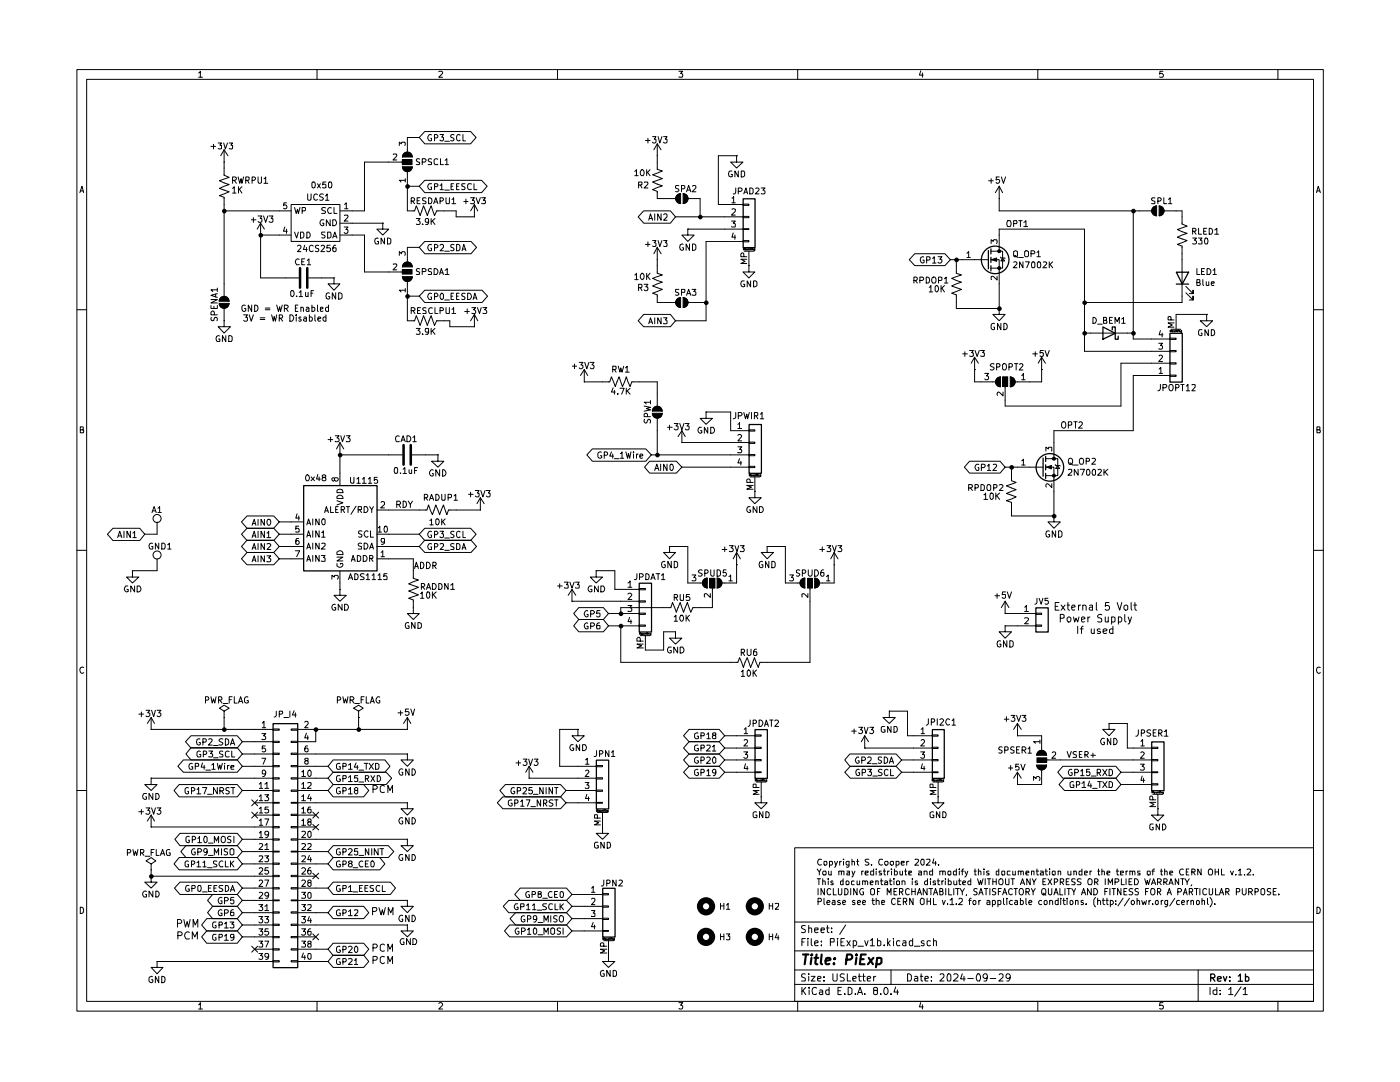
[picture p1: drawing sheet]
<svg xmlns="http://www.w3.org/2000/svg" width="279mm" height="216mm" viewBox="0 0 279 216" stroke-linecap="round" stroke-linejoin="round" font-family="sans-serif">
<g fill="none" stroke="#000" stroke-width=".2">
<path d="M15.3 13.9h248.8v187.9h-248.8zM17.3 15.8h244.8v184h-244.8zM39.6 14.6l.4-.4v1.2M39.6 15.4h.8M63.3 13.9v1.9M87.6 14.3l.6-.1 .1 .2-.1 .3-.6 .7h.7M111.3 13.9v1.9M135.5 14.2h.7l-.4 .4 .4 .1v.2v.5l-.7-.1M159.2 13.9v1.9M183.7 14.1l-.2 .9h.8M184.1 14.6v.8M207.1 13.9v1.9"/>
<path d="M232.1 14.2h-.6l-.1 .6 .2-.2h.3l.3 .3-.1 .4h-.7M255 13.9v1.9M15.9 38.4l.5-1.2 .3 1.2M16 38.1h.6M42.1 29.2h.9M42.6 28.8v.9M43.5 28.5h.7l-.3 .5h.3v.6h-.7M44.6 28.5l.4 1.2 .4-1.2M44.7 32.3h.1M44.7 29.9v5.1l1 .4-1.9 .7 1.9 .7-1.9 .8 1.9 .7-1.9 .7 .9 .4v19.7M44.7 29.9l.8 1.2M44.7 29.9l-.7 1.2"/>
<path d="M45.7 28.5h.7l-.3 .5h.3v.6h-.7M46.4 37.6l.4-.3v1.2M46.4 36h.5l.3-.3-.1-.3-.7-.1v1.3M46.4 38.5h.7M46.8 36l.4 .6M47.5 35.3l.4 1.3 .2-1 .2 1 .3-1.3M47.6 37.3v1.2M47.8 37.8l.5 .7M48.3 37.3l-.7 .6M49 36h.6l.1-.2v-.4l-.7-.1v1.3M49.4 36l.3 .6M50.3 36h.4l.3-.3-.1-.3-.6-.1v1.3"/>
<path d="M51.5 35.3v1l.3 .3 .4-.2v-1.1M52.7 35.6h.2l.1-.3v1.3M52.7 36.6h.7M61.4 38.7v1.1l.2 .2 .4-.1 .1-.2v-1M62.3 36.5l.1-.2h.4a.77 .77 0 0 1-.2 1.2l-.3-.2zM63.4 38.9l-.3-.2a.65 .65 0 0 0-.5 .6 .65 .65 0 0 0 .5 .7l.3-.2M63.4 36.7l.5 .8M63.9 36.7l-.5 .8M64.5 38.8l-.5-.1-.2 .2 .1 .4 .6 .2v.1l-.2 .4-.5-.1M65 39.1l.3-.4v1.3M65 40h.6M65 36.3h-.5l-.1 .6 .1-.2 .5 .1v.6h-.6"/>
<path d="M65.6 36.5l.1-.2h.4a.77 .77 0 0 1-.2 1.2l-.3-.2zM78.5 30.8l.6-.1 .1 .4-.8 .8h.8M79.7 29v-.6l.4 .3 .1-.3h.6v.6M80.3 31.8h1.9v1.1h-1.9zM80.3 32.3h-7.6v9.8h-4.9M80.3 33.3h1.9M80.3 31.3h1.9M80.3 33.3a.97 .97 0 0 0 1 .9 .97 .97 0 0 0 1-.9M80.3 31.3a.97 .97 0 0 1 1-.9 .97 .97 0 0 1 1 .9M80.9 36h-1.2l.3 .3M80.9 35.6v.7M81.3 34.3v7.8h1.4l.4-1 .7 1.9 .7-1.9 .8 1.9 .7-1.9 .7 1.9 .4-.9h3.9v1.2h3.7"/>
<path d="M81.3 37.2h2.4M83.7 27.4h-2.4v3M83.8 31.7h-.6v.5l.5 .1 .1 .4-.1 .2h-.6M83.8 39.5h-.6v1.1h.6M84.3 32.3h.5l.2-.2-.1-.4h-.6v1.2M84.8 36h11.3l1.1 1.2-1.1 1.2h-11.3l-1.1-1.2zM84.8 26.2h9.1l1.1 1.2-1.1 1.3h-9.1l-1.1-1.3zM85 39.5h-.7v.5l.7 .3-.1 .3h-.6M85.5 39.5a.66 .66 0 0 1 .7 .4 .66 .66 0 0 1-.2 .7h-.5zM86.1 36.7h-.5a.66 .66 0 0 0-.2 .7 .66 .66 0 0 0 .6 .4h.1v-.5h-.1M86.1 26.9a.54 .54 0 0 0-.6 .1 .54 .54 0 0 0-.1 .6l.4 .5 .3-.1v-.4h-.1M86.1 31.7h-.4l-.3 .2 .1 .3 .6 .2v.4l-.7 .1"/>
<path d="M86.7 37.3l.6-.1 .1-.4-.2-.1h-.5v1.1M86.7 27.5l.6-.1 .1-.3-.3-.3h-.4v1.3M87.4 31.7h-.1a.45 .45 0 0 0-.7 .2v.7l.2 .3 .6-.1M87.8 37l.4-.3v1.1M87.8 26.8h.7l-.3 .5 .3 .1v.5l-.2 .2h-.3l-.2-.2M87.8 37.8h.7M87.9 31.7v1.2h.6M88.8 37.9h.9M88.8 28.2h.9M88.8 32l.4-.3v1.2M88.8 32.9h.7M89 39.5l.1 1.1h.6v-1.1"/>
<path d="M90 37.2h.4M90.2 39.8l.3-.3v1.1M90.5 36.7h-.5v1.1h.5M90.6 26.9h-.6v.5l.5 .2 .1 .3-.2 .2-.5-.1M91.1 37.2h.4M91.6 36.7h-.5v1.1h.5M91.8 27v-.1a.42 .42 0 0 0-.7 .3l.1 .7 .3 .2 .3-.2M92.4 26.8v1.3h.5M92.8 36.7h-.6v.5l.5 .1 .1 .3-.2 .2h-.5M93 39.7v.9M93.9 39.5h.8l-.4 .5 .4 .1v.4l-.2 .1h-.6M94.1 36.7h-.6l-.2 .2 .1 .8 .3 .1h.4"/>
<path d="M94.6 36.7v1.1h.6M95 39.5l.4 1.1 .5-1.1M96.1 39.5h.8l-.4 .5h.3v.6h-.7M126.7 34.2l.3-.3v1.2M126.7 35.1h.7M127.4 36.9l.7-.1v-.4l-.7-.1v1.2M127.8 36.9l.3 .6M128 34l.2-.1a.84 .84 0 0 1 .2 1.2h-.4a.78 .78 0 0 1 0-1.1zM128.6 36.4l.6-.1 .1 .4-.8 .8h.8M128.8 28h.9M129.1 33.9v1.2M129.2 34.4l.5 .7"/>
<path d="M129.3 27.6v.9M129.7 33.9l-.6 .6M130.2 27.3h.7l-.3 .5 .3 .1v.5l-.2 .1h-.3l-.2-.1M131.2 28.7v5.1l1 .3-2 .8 2 .7-2 .7 2 .8-2 .7 1 .4v1.4h3.6M131.2 31.1h.1M131.2 28.7l-.7 1.2M131.2 28.7l.7 1.2M131.3 27.3l.4 1.2 .4-1.2M132.4 27.3h.7l-.3 .5 .3 .1v.5l-.2 .1h-.3l-.2-.1M135.5 37.1l-.5-.1-.2 .2v.3l.5 .2 .2 .2-.3 .4-.4-.1M135.8 38.7a.97 .97 0 0 0-.9 .9 .97 .97 0 0 0 .9 1M135.8 38.7v1.9"/>
<path d="M136 37.7l.6-.1 .1-.4-.3-.2h-.4v1.3M136.3 38.7v1.9M136.3 38.7a.97 .97 0 0 1 1 .9 .97 .97 0 0 1-1 1M137 38.3l.4-1.3 .5 1.3M137.2 37.9h.6M137.3 39.6h2.4v3.7M138.2 37.2l.2-.2h.3l.2 .2v.3l-.8 .8h.8M146.1 39.5l.3-.3v1.3M146.1 34.1h-.5a.61 .61 0 0 0-.2 .8 .61 .61 0 0 0 .8 .3v-.4h-.3M146.8 37.5v.9l-.1 .3h-.4M147 31.1v1.2h1.3l-1.3 1.2-1.2-1.2h1.2M147 31.1h.1"/>
<path d="M147 31.1h-3.6v9.7h4.9M147.3 34.1v1.2l-.6-1.2v1.2M147.3 38.2h.5l.3-.3-.1-.3-.7-.1v1.2M147.9 34.1h.5l.2 .3v.7l-.3 .2h-.4zM148.4 38.7l.5-1.2 .3 1.2M148.5 38.4h.6M149.6 37.5h.4l.3 .3v.6l-.2 .3h-.5zM150.8 37.6l.4-.1 .3 .3-.8 .9h.8M151.9 37.5h.8l-.4 .4 .4 .3v.3l-.2 .2-.6-.1M197.3 36.1h.9M197.8 35.6v1M199.4 39.6h.1"/>
<path d="M199.4 35.3h-.6v.6l.5-.1 .2 .2v.3l-.3 .3-.4-.2M199.4 37.2v4.9h30.4M199.4 37.2l-.8 1.2M199.4 37.2l.7 1.2M199.8 35.3l.5 1.3 .4-1.3M230.5 39.5h-.6a.57 .57 0 0 0 .6 .7l-.1 .4h-.6M232.3 39.5v1.1h.6M233.2 39.8l.3-.3v1.1M262.7 38.4l.4-1.2 .4 1.2M262.8 38.1h.6M42.1 59.8h1.3l-1.3 .7h1.3M43 58.7v.6"/>
<path d="M43.4 58.6l-1.3 .3 1.3 .5M43.4 57.8h-1.3l.3 .4M43.4 57.5v.7M44.7 42.1h13.4M50.1 43.9h1M50.6 43.4v1M51.5 43.1h.8l-.4 .5 .4 .1v.5l-.2 .2h-.4l-.2-.2M52 46.9h.1M52 44.5v11h7.6M52 44.5l.8 1.2M52 44.5l-.7 1.2M52 46.9h6.1"/>
<path d="M52.6 43.1l.4 1.3 .4-1.3M53.7 43.1h.8l-.4 .5 .4 .1v.5l-.2 .2-.6-.2M56.8 45.3l-.2 .8h.7M57.2 40.5h-.5l-.1 .6 .1-.2 .5 .1v.6h-.6M57.2 45.7v.9M58 58.2l.2-.2 .3 .1a.66 .66 0 0 1-.2 1.1l-.3-.3zM58.1 40.8h9.7v7.4h-9.7zM58.8 46.3l.4 1.2 .3-1.2M58.8 41.4l.3 1.2 .3-.9 .1 .9 .4-1.2M59.2 59.1v.1M59.4 49.1l.1-.2h.4l.1 .2v.3l-.6 .8h.6M59.7 58.3l.3-.3v1.2"/>
<path d="M59.7 51.7a.61 .61 0 0 0-.8 .3 .61 .61 0 0 0 .3 .8l.5-.1M59.7 59.2h.7M60 46.3h.5l.1 .3v.6l-.3 .3h-.3zM60.2 52.2h.4M60.3 42.1h.5l.2-.2v-.4l-.7-.1v1.2M60.8 48.9l-.2 .9h.7M60.8 51.6h-.6v1.2h.6M61 58.3v.8h.5M61.2 49.4v.8M61.2 46.3h.5a.66 .66 0 0 1 .2 .8 .66 .66 0 0 1-.7 .4zM61.3 52l.4-.4v1.2M61.3 52.8h.7"/>
<path d="M61.5 58.3v.9M61.6 55.5h5.1M62.1 58.5h.3M62.5 49.1l-.4-.2-.4 .4 .1 .7 .3 .2 .4-.2M62.6 58h-.5v1.2M63.6 49l-.4-.1-.3 .3 .1 .2 .6 .3v.3l-.2 .2-.5-.1M64.1 49.1l.4-.2 .3 .4-.8 .9h.8M64.6 43.9h-.5a.61 .61 0 0 0-.2 .7 .61 .61 0 0 0 .7 .4v-.5h-.2M64.9 46.3l-.7 .1v.3l.7 .5-.3 .3-.4-.1M65 41.5h-.7v.4l.5 .2 .2 .3-.2 .2h-.6M65.4 46.3h.5l.2 .3v.6l-.4 .3h-.3zM65.7 58.5l-.1-.1a.64 .64 0 0 0-.6 .6 .64 .64 0 0 0 .6 .7l.2-.2v-.3h-.2"/>
<path d="M65.9 43.9v1.1l-.8-1.1v1.1M65.9 48.9h-.6l-.1 .6 .6-.1 .2 .2v.4l-.3 .2h-.3l-.2-.2M66.1 41.5a.61 .61 0 0 0-.7 .3 .61 .61 0 0 0 .2 .8l.5-.1M66.4 43.9h.5a.66 .66 0 0 1 .2 .8 .66 .66 0 0 1-.7 .3zM66.4 47.5l.4-1.2 .4 1.2M66.6 47.2h.6M66.7 55.5v1.1h-1.2l1.2 1.3 1.1-1.3h-1.1M66.7 55.5h.1M66.7 41.4v1.2h.5M67 58.4v1.3l-.7-1.3v1.3M67 48.9h-.3a.93 .93 0 0 0-.2 1.2l.4 .1 .2-.2v-.5l-.6-.1-.1 .2M67.6 58.4l.6 .2 .1 .2v.6l-.5 .3h-.2z"/>
<path d="M67.8 46.9h4.9v7.4h7.6M67.8 44.5h8.6M68.7 45.3h.7l-.4 .5h.4v.2v.5l-.5 .1-.2-.2M68.8 40.8l.3-.3v1.2M68.8 43l.6-.1v.4l-.7 .8h.7M68.8 41.7h.6M75.5 47.6l-.1-.1a.66 .66 0 0 0-.6 .5 .66 .66 0 0 0 .2 .7l.5-.1v-.4h-.2M76.4 44.5v1.2h-1.2l1.2 1.2 1.2-1.2h-1.2M76.4 44.5h.1M76.7 47.5v1.2l-.6-1.2v1.2M77.3 47.5l.7 .3v.6l-.2 .3h-.5zM78.5 52.7h.6l.1 .3-.8 .8h.8"/>
<path d="M79.7 51v-.8l.4 .4 .1-.3h.6v.7M80.3 53.8h1.9v.9h-1.9zM80.3 55.2h1.9M80.3 53.3h1.9M80.3 55.2a.97 .97 0 0 0 1 1 .97 .97 0 0 0 1-1M80.3 53.3a.97 .97 0 0 1 1-1 .97 .97 0 0 1 1 1M80.9 57.9h-1.2l.3 .4M80.9 57.6v.7M81.3 56.2v7.8h1.4l.4-1 .7 1.9 .7-1.9 .8 1.9 .7-1.9 .7 1.9 .4-.9h2.7v1.2h4.9M81.3 59.1h2.4M82.1 40.1l.6-.1v-.5h-.6v1.1M82.3 40.1l.4 .5"/>
<path d="M83.1 43.6h.7l-.4 .4 .4 .3v.3l-.1 .2-.6-.1M83.2 40h.5M83.7 49.4h-2.4v2.9M83.8 53.7h-.6v.4a.47 .47 0 0 1 .4 .2 .47 .47 0 0 1 .1 .5h-.6M84.3 54.2h.6l.1-.2-.1-.3-.6-.1v1.2M84.3 44.7v.1M84.8 57.9h11.4l1.1 1.2-1.1 1.3h-11.4l-1.1-1.3zM84.8 48.2h9.2l1.1 1.2-1.1 1.2h-9.2l-1.1-1.2zM85.5 44.1l-.1 .3-.5-.1v-.6h.6v.8l-.1 .3h-.5M86 43.6v1.2M86.1 58.6l-.1-.1a.6 .6 0 0 0-.6 .7 .6 .6 0 0 0 .7 .5v-.4h-.1M86.1 48.9l-.1-.1a.6 .6 0 0 0-.6 .7 .6 .6 0 0 0 .7 .5v-.5h-.1"/>
<path d="M86.1 53.7l-.4-.1-.3 .2 .1 .3 .6 .3v.3l-.7 .1M86.3 44.1l.5 .7M86.6 40.6l.4-1.1 .4 1.1M86.6 53.6a.66 .66 0 0 1 .8 .4 .66 .66 0 0 1-.3 .8h-.5zM86.7 59.2l.6-.1 .1-.3-.3-.3h-.4v1.3M86.7 49.4h.6l.1-.4-.3-.2h-.4v1.2M86.7 40.3h.5M86.8 43.6l-.8 .7M87.7 54.8l.4-1.2 .4 1.2M87.8 48.9l.2-.1h.3l.2 .1v.5l-.7 .6h.7M87.8 40.1h.4l.3-.2-.1-.4h-.6v1.1M87.8 54.4h.6"/>
<path d="M88 58.6l.2-.1 .3 .3v.7l-.3 .3a.71 .71 0 0 1-.2-1.2zM88.8 59.9h.9M88.8 50.1h.9M88.8 53.9l.5-.3v1.2M88.8 54.8h.8M90 59.1h.4M90.2 40.6h.8M90.5 58.5h-.5v1.3h.5M90.6 48.9h-.6v.5l.5 .1 .1 .3-.2 .2h-.5M91.1 48.8l.5 .1 .2 .2v.6l-.3 .3h-.4zM91.1 59.1h.4M91.6 58.5h-.5v1.3h.5"/>
<path d="M92.2 50l.4-1.2 .4 1.2M92.3 49.7h.6M92.6 40.2h.8M92.8 58.6h-.6v.5l.5 .2 .1 .2-.2 .3-.5-.1M93.3 58.5a.65 .65 0 0 1 .8 .6 .65 .65 0 0 1-.8 .7zM94.4 59.8l.4-1.3 .4 1.3M94.5 59.4h.6M94.7 43.3h.1M94.7 40.8l.7 1.3M94.7 40.8v2.5M94.7 40.8l-.8 1.3M126.7 54.9l.3-.4v1.3"/>
<path d="M126.7 55.8h.7M127.4 57.4h.6l.1-.2v-.3l-.1-.2h-.6v1.3M127.8 57.4l.3 .6M128.1 54.5a.68 .68 0 0 1 .5 .7 .68 .68 0 0 1-.5 .6 .75 .75 0 0 1 0-1.3zM128.5 42.1h5.3l1 1.2-1 1.2h-5.3l-1.1-1.2zM128.5 56.7h.8l-.4 .5h.3l.1 .2-.1 .5-.5 .1-.2-.2M128.8 48.8h.9M129.1 54.5v1.3M129.2 55.1l.5 .7M129.3 48.3v.9M129.5 43.9l.3-1.2 .4 1.2M129.6 43.6h.6"/>
<path d="M129.7 54.5l-.6 .8M130.2 48h.7l-.3 .4 .3 .2v.5h-.7M130.7 42.7v1.2M131.2 51.8h.1M131.2 49.4v5.1l1 .4-2 .6 2 .8-2 .8 2 .6-2 .8 1 .3v1.6h3.6M131.2 49.4l-.7 1.2M131.2 49.4l.7 1.2M131.3 48l.4 1.2 .4-1.2M131.9 42.7v1.2l-.6-1.2v1.2M132.4 42.8l.2-.1h.3l.2 .1v.5l-.7 .6h.7M132.4 48h.7l-.3 .4 .3 .2v.5h-.7M134.8 43.3h13.5"/>
<path d="M135.1 59.7l.7-.3v1.9a.97 .97 0 0 1-.9-.6 .97 .97 0 0 1 .2-1zM135.5 57.7l-.7 .1v.4l.7 .4-.3 .3-.4-.1M136 58.3h.6l.1-.5-.7-.1v1.2M136.3 48.8l-.1-.1a.64 .64 0 0 0-.6 .6 .64 .64 0 0 0 .6 .7l.2-.2v-.4h-.2M136.3 59.4a.97 .97 0 0 1 1 1 .97 .97 0 0 1-1 .9zM137 58.9l.4-1.2 .5 1.2M137.2 58.6h.6M137.3 45.7v1.2h1.2l-1.2 1.3-1.2-1.3h1.2M137.3 45.7h.1M137.3 45.7h11M137.6 48.7v1.3l-.7-1.3v1.3M138.1 57.7h.8l-.4 .5 .4 .1v.5h-.8"/>
<path d="M138.2 48.7h.3l.4 .3v.6l-.4 .4h-.3zM146 44.1h.7l-.4 .4 .4 .2v.5h-.7M146.1 41.7h.6v.5l-.7 .7h.7M146.1 40.5h.6M146.3 46.5l-.2 .8h.7M146.7 46.9v.9M148.3 48h1.2v.3h-1.2zM148.3 45.6h1.2v.2h-1.2zM148.3 43.2h1.2v.2h-1.2zM148.3 40.7h1.2v.3h-1.2zM148.3 48.2h-7.4v15.8h-6.1M148.4 49.9v-.4v.3l.1-.3v.4"/>
<path d="M148.4 51.2v-.6l-.1-.1h-.4l-.1 .7h1.2M148.5 56h-.4a.61 .61 0 0 0-.3 .8 .61 .61 0 0 0 .8 .3v-.4h-.2M148.5 50.1h2M148.8 49.6l.1 .3h-.2zM149 49.6v.3h.2v-.3M149 51.7h-1.2l.9 .5-.9 .4h1.2M149.4 49.7l.1-.1v.3M149.4 49.6v.3M149.5 53v1.3h1.1l-1.1 1.2-1.2-1.2h1.2M149.5 53h.1M149.5 50.1v2.9M149.7 49.5l.1 .4"/>
<path d="M149.7 49.6h.1M149.8 56v1.2l-.7-1.2v1.2M150 49.5h.1M150 49.6v.3M150.1 49.7h.2v.2M150.1 49.6v.3M150.4 56h.4l.3 .3v.7l-.5 .2h-.2zM150.6 49.6v.4h-.1M150.6 49.7h-.2v.2h.2M182.4 56l.6-.1v-.5l-.6-.1v1.2M182.6 50.6h6l1.1 1.2-1.1 1.2h-6l-1.1-1.2zM182.6 56l.5 .5"/>
<path d="M183.6 56h.5l.2-.3v-.3l-.7-.1v1.2M184.3 51.3v-.1a.6 .6 0 0 0-.6 .7 .6 .6 0 0 0 .6 .5l.1-.5h-.2M184.8 55.3a.66 .66 0 0 1 .7 .4 .66 .66 0 0 1-.2 .8h-.5zM184.9 51.9l.6-.1 .1-.5-.7-.1v1.3M185.4 57.3l.4-.3v1.3M185.4 58.3h.7M186.1 51.6l.4-.4v1.3M186.1 55.4l.4-.1a.86 .86 0 0 1 .1 1.2h-.5a.87 .87 0 0 1 0-1.1zM186.1 52.5h.7M186.7 57.1l.2-.1a.68 .68 0 0 1 .4 .6 .68 .68 0 0 1-.4 .7l-.3-.3zM187.2 51.2h.8l-.4 .5 .4 .2v.3l-.3 .3h-.3l-.2-.2M187.3 56h.5l.2-.2v-.4l-.7-.1v1.2"/>
<path d="M187.8 57v1.3M188 57.5l.5 .8M188.5 55.6l.3-.3v1.2M188.5 57l-.7 .7M188.5 56.5h.7M189.7 51.8h7.5M190.9 51.8v2.7l1 .4-2 .6 2 .8-2 .8 2 .6-2 .8 1 .3v2.8h8.5M193 50.5l.3-.3v1.2M193 51.4h.7M197.7 51.8h1.7v9.8M197.7 50.1h2.4v3.4h-2.4M197.8 48.6v-.8l.4 .4 .1-.4h.6v.8"/>
<path d="M197.9 51.8l1-.3v.7zM199 55.1v.8l-.9-.8-.3 .1 .1 .6M199.2 53.3h.4v.4h-.4zM199.2 49.9h.4v.4h-.4zM199.4 50.1v-4.4h17v24.4h17M199.7 51.3v.2l.9 .1M200.1 51.5l.4 .6h-.8zM201.1 44h.5l.1 .2 .1 .6-.2 .4h-.5l-.1-.2-.1-.6zM202.3 44.6h.6v-.6h-.6v1.2M202.3 52.3l.4-.1 .3 .4-.8 .8h.8M202.3 50.2l.2-.2 .6 .2v.9l-.2 .1h-.4l-.2-.1zM202.5 51l.6 .4"/>
<path d="M203.3 44h.7M203.3 51.4h.9M203.6 44v1.2M204.2 52.2v1.2l-.7-1.2v1.2M204.3 44.4l.4-.4v1.2M204.3 45.2h.8M204.5 50.2l.2-.2 .6 .2v.9l-.2 .1h-.4l-.2-.1zM204.7 52.2h.7l-.5 1.2M205.8 50.6h.6l.1-.1-.1-.4-.6-.1v1.2M205.9 52.3l.4-.1 .2 .3v.8l-.1 .1-.5-.1zM206.9 50.4l.4-.4v1.2M206.9 51.2h.7"/>
<path d="M207.1 52.3l.4-.1a.91 .91 0 0 1 0 1.2h-.3l-.2-.1zM208.2 52.3l.4-.1 .3 .4-.8 .8h.8M209.4 52.2v1.2M209.6 52.7l.5 .7M210.1 52.2l-.7 .7M226.2 42.1v25.5h7.2M230.8 41.1a.97 .97 0 0 0-1 1 .97 .97 0 0 0 1 1M230.8 41.1v1.9M231.1 40.1h.4l.3-.2-.1-.4h-.6v1.1M231.3 41.1v1.9M231.3 41.1a.97 .97 0 0 1 1 1 .97 .97 0 0 1-1 1M232.3 42.1h3.6v2.6l1 .4-1.9 .7 1.9 .8-1.9 .7 1.9 .7-1.9 .8 .9 .3v11.3h-19.5"/>
<path d="M233.2 40.6h.7M236.7 58.4l1.4 1.5v-.8v.8h-.8M236.7 57.1l1.4 1.5v-.7v.7h-.8M238 47.5h.8l-.4 .4 .4 .3v.3l-.2 .2-.6-.1M238 46.1h.6v-.5h-.6v1.1M238.3 46.1l.4 .6M238.9 56.4l.6-.2-.1-.4h-.5v1.2l.6-.1v-.3v-.2h-.3M238.9 53.6v1.2h.6M239.2 47.5h.7l-.4 .4 .4 .2v.5h-.7M239.2 45.6v1.1h.6M239.8 54.2h.4M240.1 55.8v1l.1 .2"/>
<path d="M240.2 46.1h.4M240.4 53.6h-.6v1.2h.6M240.5 47.6l.3-.1a.86 .86 0 0 1 .1 1.2l-.4-.1zM240.7 56.2v.7h.5M240.8 45.6h-.6v1.1h.6M240.9 53.6a.66 .66 0 0 1 .7 .4 .66 .66 0 0 1-.2 .8h-.5zM241.2 56.2v.8M241.3 45.6a.66 .66 0 0 1 .7 .4 .66 .66 0 0 1-.3 .7h-.4zM241.7 56.6l.6-.1v-.3h-.5l-.1 .2v.4l.2 .2 .4-.1M242.1 53.9l.3-.3v1.2M242.1 54.8h.7M242.4 45.9l.4-.3v1.1"/>
<path d="M242.4 46.7h.8M15.3 61.8h2M42.1 61v.6h1.3v-.6M42.2 63.3l-.1 .5 .3 .2 .3-.1 .2-.6h.3l.2 .2-.1 .5M42.7 61.1v.5M42.8 62.8l-.1-.7h-.3l-.3 .2v.5h1.3M43.8 60.1a.97 .97 0 0 1 .9-1 .97 .97 0 0 1 1 1M43.8 60.5a.97 .97 0 0 0 .9 1 .97 .97 0 0 0 1-1M43.8 67.1l-.1-.1a.66 .66 0 0 0-.6 .4 .66 .66 0 0 0 .3 .8l.5-.1v-.5h-.3M43.8 60.1h1.9M43.8 60.5h1.9M44.7 64v1.2h-1.2l1.2 1.3 1.3-1.3h-1.3"/>
<path d="M44.7 64h.1M44.7 61.6v2.4M45.1 67v1.2l-.7-1.2v1.2M45.7 67h.3l.3 .2v.7l-.1 .3h-.5zM48.6 62.8h.8l-.4 .5 .4 .1v.5l-.2 .2h-.4l-.2-.2M49 61l-.4-.1-.2 .1v.9a.37 .37 0 0 0 .3 .3 .37 .37 0 0 0 .3-.2v-.4h-.2M49.7 62.8l.4 1.3 .5-1.3M50.2 60.9v1.2l-.6-1.2v1.2M50.8 60.9a.64 .64 0 0 1 .7 .6 .64 .64 0 0 1-.7 .6zM51.9 63.4h1M51.9 63.8h1M52.9 61.8h1"/>
<path d="M52.9 61.5h1M54.2 62.8l.3 1.3 .2-.9 .3 .9 .2-1.3M55.2 60.9l.4 1.2 .2-.9 .2 .9 .3-1.2M55.7 63.5l.6-.1v-.5l-.6-.1v1.3M56 63.5l.4 .6M56.7 61.6h.6l.2-.3-.1-.3-.7-.1v1.2M57.1 61.6l.4 .5M57.8 62.8a.65 .65 0 0 1 .8 .7 .65 .65 0 0 1-.8 .6zM58.9 61.5h.4M59.1 62.8v.2M59.1 63.2v.9M59.5 60.9h-.6v1.2h.6"/>
<path d="M60 61.4l.4-.1 .2 .2v.6M60 63.3l-.2-.1-.2 .3 .5 .4-.1 .2-.4-.1M60 61.3v.8M60.6 63.3h.6v.8M61.2 61.4l.3-.1 .2 .2v.6M61.2 63.5l-.6 .3v.1l.2 .2 .4-.1M61.7 61.6l-.6 .2 .1 .3h.5M61.7 63.3a.36 .36 0 0 1 .6 .2v.5h-.6M61.7 62.8v1.3M62.3 61.4l.3-.1 .2 .3v.3l-.2 .2h-.3M62.3 60.9v1.2M62.8 62.8v1.1l.2 .2"/>
<path d="M63.4 60.9v1.2h.1M63.4 63.7l.6-.2-.1-.3-.5 .2v.5l.2 .2 .3-.1M63.9 61.7l.6-.1v-.2h-.6v.7h.6M65 63.3l-.3-.1-.2 .3v.3l.2 .3 .3-.1M65 62.8v1.3M65.6 61.4a.36 .36 0 0 0-.6 .2v.5h.6M65.6 60.9v1.2M82.1 62h.6l.1-.2-.1-.3-.6-.1v1.2M82.4 62l.4 .6M83.1 65.5h.7l-.4 .5 .4 .2v.4h-.7M83.3 62h.5M83.9 61.4h-.6v1.2h.6"/>
<path d="M84.3 66.6v.1M85 61.5l-.4-.1-.3 .2 .3 .4 .4 .1v.4l-.7 .1M85.5 66l-.1 .3-.5-.1v-.7l.6 .1v.9l-.1 .2h-.5M86 65.5v1.2M86.3 61.5l-.3-.1a.67 .67 0 0 0-.5 .5 .67 .67 0 0 0 .3 .7l.5-.1M86.3 66l.5 .7M86.8 61.4v1.2h.6M86.8 65.5l-.8 .7M87.8 62h.5l.2-.2-.1-.3-.6-.1v1.2M89 61.4l.1 1.2 .6-.1v-1.1M90.2 61.7l.3-.3v1.2M90.2 62.6h.8"/>
<path d="M92.7 62.1h1M93.2 61.6v1M94.2 61.4h.7l-.4 .4 .4 .3v.3l-.1 .2-.6-.1M94.7 65.2h.1M94.7 62.7v2.5M94.7 62.7l.7 1.3M94.7 62.7l-.8 1.3M95.3 61.4l.4 1.2 .3-1.2M96.4 61.4h.7l-.4 .4 .4 .3v.3l-.1 .2-.6-.1M114.2 73.1h.9M114.7 72.6v1M115.6 72.3h.8l-.5 .5 .4 .1 .1 .4-.3 .3h-.3l-.2-.2"/>
<path d="M116.6 76.2h.1M116.6 76.2h5.1l.3-1 .8 1.9 .7-1.9 .7 1.9 .8-1.9 .8 1.9 .3-.9h5.1v4.8M116.6 73.7l-.8 1.2M116.6 73.7v2.5M116.6 73.7l.7 1.2M116.7 72.3l.4 1.3 .4-1.3M117.8 72.3h.8l-.5 .5 .4 .1v.6l-.5 .1-.2-.2M122.3 73.7h.5l.2-.1v-.4l-.7-.1v1.2M122.4 77.4l-.4 .8h.8M122.6 77.9v.8M122.6 73.7l.4 .6M123.3 78.6v.1"/>
<path d="M123.4 73.1l.3 1.2 .2-.9 .2 .9 .4-1.2M123.7 77.5h.9l-.5 1.2M124.8 73.4l.4-.3v1.2M124.8 74.3h.8M125 77.5v1.2M125.2 78l.6 .7M125.8 77.5l-.8 .6M128.5 62.7h5.3l1 1.3-1 1.2h-5.3l-1.1-1.2zM129.5 64.6l.3-1.2 .4 1.2M129.6 64.3h.6M129.8 79.9v.7M130.7 63.4v1.2"/>
<path d="M131.9 63.4v1.2l-.6-1.2v1.2M132.4 63.4h.7l-.3 .4 .3 .2v.5h-.7M137.3 60.4h3.6M192.1 70.6h1M192.6 70.2v.9M193.5 69.9h.7l-.3 .5h.3v.6h-.7M194.5 73.7h.1M194.5 71.3v4.9h4.1M194.5 71.3l-.7 1.2M194.5 71.3l.8 1.2M194.6 69.9l.4 1.2 .4-1.2M195.7 69.9h.7l-.3 .5h.3v.6h-.7"/>
<path d="M196.5 74.5h.8l-.4 .5 .3 .1 .1 .2-.1 .4-.5 .1-.2-.2M198.4 72.6h-.5l-.3 .2 .1 .3 .7 .3-.3 .4-.5-.1M198.5 64.6l-.4-.1-.3 .4v.5l.2 .3h.5v-.4h-.2M198.9 73.2h.6v-.6h-.6v1.2M199.4 61.6v1.1h1.2l-1.2 1.3-1.3-1.3h1.3M199.4 61.6h.1M199.7 75.2a.97 .97 0 0 0-1 1 .97 .97 0 0 0 1 1M199.7 75.2v1.9M199.7 64.5v1.3l-.6-1.3v1.3M200.1 75.2h1v1.9h-1zM200.1 72.7l.5-.1a.86 .86 0 0 1 0 1.2l-.5-.1zM200.2 78.2v.8l-.9-.8-.3 .3 .1 .4"/>
<path d="M200.3 64.5a.64 .64 0 0 1 .7 .7 .64 .64 0 0 1-.7 .6zM201.4 73.2h.5l.1-.1v-.4l-.1-.1h-.5v1.2M201.6 75.2v1.9M201.6 75.2a.97 .97 0 0 1 1 1 .97 .97 0 0 1-1 1M202.5 72.6h.6M202.8 72.6v1.2M203.5 72.7l.4-.1 .3 .3-.8 .9h.8M203.9 74.9l.3-.4v1.3M203.9 75.8h.7M206.1 70.6h.9M206.6 70.2v.9M207.9 73.7h.1"/>
<path d="M207.9 71.3v4.9h-5.4M207.9 71.3l-.7 1.2M207.9 71.3l.7 1.2M208.2 69.9h-.6l-.1 .5h.7v.6h-.7M208.6 69.9l.4 1.2 .4-1.2M216.4 66.5h9.8M218.1 63.3a.66 .66 0 0 1 .7 .5 .66 .66 0 0 1-.3 .7h-.4zM219.1 64.7h.9M220.2 63.9h.5l.1-.1v-.4l-.6-.1v1.2h.6l.1-.3-.1-.3h-.1M221.4 63.9h.4M222 63.3h-.6v1.2h.6M222.5 64.5v-1.2l.4 .9 .5-.9v1.2"/>
<path d="M223.9 63.7l.3-.4v1.2M223.9 64.5h.7M231.2 68.5h.8l-.4 .4 .3 .1v.6h-.7M231.3 73.7l.4-.4v1.2M231.3 71l.5-.1 .2 .3-.8 .9h.8M231.3 74.5h.7M231.6 66l-.3 .8h.8M231.6 76.7v.9l-.2 .3-.3 .1M231.9 66.5v.7M232.1 77.4h.5l.3-.3-.1-.3-.7-.1v1.3M233.4 76.9l.2-.2 .4 .1a.8 .8 0 0 1-.2 1.2h-.2a.79 .79 0 0 1-.2-1.1zM233.4 67.5h1.3v.2h-1.3z"/>
<path d="M233.4 69.9h1.3v.3h-1.3zM233.4 72.4h1.3v.2h-1.3zM233.4 74.8h1.3v.3h-1.3zM233.4 72.5h-9.7v8.5h-23.1v-3.9M233.4 74.9h-7.2v11h-15.9v5.6M233.5 66.2v-.3l.2 .2 .1-.2v.3M233.7 63.8v-.6h-.6v.6h1.2M233.7 65.7h1.9M234 66h.1v.2h-.1zM234.3 66v.2h.2v-.2M234.3 64.4h-1.2l.9 .5-.9 .4h1.2M234.6 66h.2v.2"/>
<path d="M234.6 77.4l.6-.1v-.5l-.6-.1v1.3M234.6 66v.2M234.9 66h.2M235 65.9l.1 .3M235.1 65.9h.1M235.1 66v.2M235.4 66h.1v.2M235.4 66v.2M235.6 76.7h.7M235.8 66.2h-.2l.1-.2 .1 .3h-.2M236 76.7v1.3M236.7 77l.4-.3v1.3"/>
<path d="M236.7 78h.7M237.8 76.8h.7v.4l-.7 .8h.7M239.9 65.8h-.5l-.2 .2v.7a.45 .45 0 0 0 .7 .2v-.4h-.2M240.8 62.7v1.3h1.2l-1.2 1.2-1.3-1.2h1.3M240.8 62.7h.1M240.8 62.7h-6.1v3M241.2 65.8v1.2l-.7-1.2v1.2M241.7 65.8h.5a.66 .66 0 0 1 .2 .7 .66 .66 0 0 1-.7 .5zM262.1 61.8h2M16 85.8h.4l.2-.2-.1-.4h-.5v1.2h.6l.1-.5-.3-.1M61.2 94.8l.1-.1a.6 .6 0 0 1 .4 .7 .6 .6 0 0 1-.5 .5l-.2-.4zM62.1 95.2l.7 .7"/>
<path d="M62.8 95.2l-.7 .7M63.4 94.7l-.2 .9h.7M63.7 95.2v.7M64.5 95.2l-.2-.2 .1-.2h.6v.4h-.5l-.2 .3 .2 .4h.4l.1-.1v-.3l-.2-.3M65.5 87.7h.9M66 87.2v.9M66.7 95.5l.2-.2h.4l.2 .2v.3l-.3 .2h-.2l-.3-.2v-.5l-.5 .2v.3l.3 .2 .2-.2M66.9 87h.8l-.5 .4 .5 .2v.4l-.2 .1h-.6M67.2 99.9l1.2 .4-1.2 .5M67.2 99.1a.66 .66 0 0 1 .8-.3 .66 .66 0 0 1 .4 .7h-1.2zM67.2 97.9a.66 .66 0 0 1 .8-.3 .66 .66 0 0 1 .4 .7h-1.2zM67.8 90.8h.1"/>
<path d="M67.8 90.8h12.5M67.8 88.3l-.6 1.3M67.8 88.3v8.6M67.8 88.3l.8 1.3M68 87l.3 1.1 .5-1.1M69.1 87h.8l-.5 .4 .5 .2v.4l-.2 .1h-.6M70 95.2v1l.2 .2h.4v-1.2M71.2 95.6l.4-.4v1.2M71.2 96.4h.7M72.3 95.6l.4-.4v1.2M72.3 96.4h.8M73.5 95.6l.4-.4v1.2"/>
<path d="M73.5 96.4h.7M75.3 95.2h-.6v.6l.4-.1 .3 .2-.1 .5h-.6M78.8 93.4l.4-.1 .2 .2v.7a.35 .35 0 0 1-.5 .3 .35 .35 0 0 1-.2-.4zM79.7 87h-.3a.67 .67 0 0 0-.5 .5 .67 .67 0 0 0 .3 .6h.5M79.9 94.4v.1M80 88.1l.5-1.1 .4 1.1M80.1 87.8h.6M80.5 100a.64 .64 0 0 1 .6 .6 .64 .64 0 0 1-.6 .7zM80.5 93.6l.3-.3v1.2M80.5 94.5h.6M81.2 87a.66 .66 0 0 1 .7 .3 .66 .66 0 0 1-.2 .8h-.5zM81.5 100l.4 .7 .4-.7"/>
<path d="M81.6 93.7v.6l.2 .2 .3-.1M82.1 93.7v.8M82.2 90.8h5.2M82.4 87.3l.3-.3v1.1M82.4 88.1h.7M82.7 93.9h.5M83.3 93.3h-.6v1.2M84.7 99.3l.6-.1v-.5l-.6-.1v1.2M84.9 99.3l.5 .5M85.7 99.8l.4-1.2 .5 1.2M85.9 99.5h.5M86.5 93.8a.54 .54 0 0 0-.6 .1 .54 .54 0 0 0-.2 .6l.4 .5 .4-.1v-.4h-.2"/>
<path d="M87 98.6a.66 .66 0 0 1 .6 .5 .66 .66 0 0 1-.2 .7h-.4zM87.4 90.8v1.2h1.2l-1.2 1.2-1.3-1.2h1.3M87.4 90.8h.1M87.7 93.7v1.3l-.7-1.3v1.3M88.2 98.6v1.2h.6v-.1v-1.1M88.3 93.7a.64 .64 0 0 1 .7 .7 .64 .64 0 0 1-.7 .6zM89.4 99.3l.6-.1 .1-.5-.7-.1v1.2M90.6 99l.4-.4v1.2M90.6 99.8h.7M93.5 98.6h.9M93.9 98.2v.9M94.8 97.9h.8l-.3 .5 .3 .1v.5l-.2 .1-.6-.1"/>
<path d="M95.9 99.3l-.7 1.2M95.9 99.3v2.5M95.9 99.3l.7 1.2M95.9 97.9l.5 1.2 .4-1.2M97 97.9h.8l-.3 .5 .3 .1v.5l-.2 .1-.6-.1M118.2 89.6h10.7l1.1 1.2-1.1 1.2h-10.7l-1.1-1.2zM120 90.3h-.5l-.2 .2v.6l.2 .3h.3l.3-.1v-.4h-.3M120.6 90.8h.6v-.5l-.6-.1v1.2M122 90.2l-.3 .8h.7M122.3 90.6v.8M122.6 91.5h.9M123.8 90.5h.2l.1-.3v1.2"/>
<path d="M123.8 91.4h.7M124.9 90.2l.3 1.2 .2-.9 .3 .9 .2-1.2M126.4 90.2v.1M126.4 90.6v.8M127 90.6v.8M127.4 90.6l-.4 .2M127.7 91l.6-.1-.2-.3-.4 .2v.5l.2 .1h.3M128.5 81l1.3 .3-.8 .2 .8 .3-1.3 .2M128.6 83.7l-.1 .5 .3 .2 .3-.2 .2-.5h.4v.7M129.2 83.1l-.1-.6h-.5l-.1 .6h1.3M129.6 92h5.4l1.1 1.2-1.1 1.2h-5.4l-1-1.2zM129.8 80.3h-1.3l.5 .3"/>
<path d="M130 90.8h19.5M130.2 82.5h1.9a.97 .97 0 0 1-.9 .9 .97 .97 0 0 1-1-.9zM130.5 81.4a.97 .97 0 0 1 1-.3 .97 .97 0 0 1 .6 .9h-1.9zM130.7 93.9l.4-1.3 .4 1.3M130.7 93.5h.6M131.2 83.5v7.3M131.8 92.6v1.3M133.1 92.6v1.3l-.7-1.3v1.3M133.2 85.3h.9M133.6 84.8v1M133.8 92.7l.2-.1a.68 .68 0 0 1 .4 .7 .68 .68 0 0 1-.4 .6l-.3-.3zM134.6 84.5h.7l-.4 .5 .4 .1v.5l-.2 .2h-.4l-.1-.2"/>
<path d="M135.7 84.5l.4 1.3 .4-1.3M136.1 88.3h.1M136.1 93.2h13.4M136.1 88.3h13.4M136.1 85.9l-.8 1.2M136.1 85.9v2.4M136.1 85.9l.7 1.2M136.8 84.5h.7l-.4 .5 .4 .1v.5l-.1 .2h-.5l-.1-.2M140 85.3h-.4a.61 .61 0 0 0-.3 .7 .61 .61 0 0 0 .8 .4v-.5h-.3M140.9 82.2v1.3h1.3l-1.3 1.2-1.2-1.2h1.2M140.9 82.2h.1M140.9 82.2h4.9v3.7h3.7"/>
<path d="M141.2 85.3v1.1l-.6-1.1v1.1M141.8 85.3h.5a.66 .66 0 0 1 .3 .8 .66 .66 0 0 1-.8 .3zM146.8 82.3v.9l-.1 .3-.4 .1M147.3 84.7l.3-.4v1.2M147.3 86.9l.1-.2h.4l.2 .3-.7 1h.7M147.3 89.2h.7l-.4 .5 .4 .1v.4l-.2 .1h-.5M147.3 85.5h.7M147.3 83h.5l.3-.5-.3-.2h-.5v1.3M147.6 91.5l-.3 .9h.7M147.8 92v.8M148.4 82.3l.4 1.3 .2-1 .2 1 .3-1.3M149.5 93h1.1v.3h-1.1z"/>
<path d="M149.5 90.7h1.1v.2h-1.1zM149.5 88.2h1.1v.3h-1.1zM149.5 85.8h1.1v.2h-1.1zM149.5 95v-.4l.1 .2 .2-.2v.4M149.7 96.3v-.5l-.2-.2h-.3l-.2 .2v.5h1.3M149.7 95.2h2M150 94.7h.1v.3zM150 82.3v1.3M150.3 94.7v.3l.2-.1M150.3 96.9h-1.3l1 .3-1 .4h1.3M150.5 94.7v.3M150.6 83h.5l.1-.2v-.3l-.1-.2h-.5v1.3"/>
<path d="M150.6 98v1.3h1.3l-1.3 1.2-1.1-1.2h1.1M150.6 98h.1M150.6 95v-.3h.2v.3M150.6 95.2v2.8M150.9 94.7h.2M150.9 83l.3 .6M151 94.6l.1 .4M151.2 94.6v.1M151.2 94.7v.3M151.3 95v-.3h.2v.3M151.7 82.6l.4-.3v1.3M151.7 83.6h.7"/>
<path d="M151.8 94.9h-.1v-.2h.1v.4h-.1M193.3 97.4h.5l.3-.3-.1-.3-.7-.1v1.2M193.5 92h6.1l1 1.2-1 1.2h-6.1l-1-1.2zM193.7 97.4l.4 .5M194.6 97.4l.6-.1v-.5l-.6-.1v1.2M195.3 92.7l-.1-.1a.64 .64 0 0 0-.6 .7 .64 .64 0 0 0 .6 .6l.1-.1v-.5h-.1M195.8 96.7h.3l.3 .2v.7l-.1 .3h-.5zM195.9 93.3h.5l.2-.3-.1-.3-.6-.1v1.3M196.4 98.7h.1l.2-.3v1.3M196.4 99.7h.7M197 93h.2l.2-.4v1.3M197 93.9h.7"/>
<path d="M197.2 96.7l.5 .2v.8l-.2 .2h-.4a.86 .86 0 0 1 .1-1.2zM197.6 98.5l.4-.1 .2 .2v.8l-.2 .3-.4-.2zM198.2 92.7l.4-.1 .3 .4-.8 .9h.8M198.3 97.4h.4l.3-.3-.1-.3-.6-.1v1.2M198.7 98.4v1.3M198.9 98.9l.6 .8M199.4 96.8l.5-.1 .3 .2-.8 1h.8M199.5 98.4l-.8 .7M200.6 93.2h7.5M201.9 93.2v2.7l.9 .4-1.9 .6 1.9 .8-1.9 .8 1.9 .6-1.9 .8 1 .3v2.8h8.4M203.9 91.9l.3-.3v1.2M203.9 92.8h.7"/>
<path d="M208.6 93.2h1.7v9.8M208.6 91.5h2.5v3.4h-2.5M208.7 90v-.8l.5 .4 .1-.4h.5v.8M208.9 93.2l.9-.3v.7zM209.9 96.5v.8l-.8-.8-.4 .3 .1 .4M210.1 94.7h.4v.4h-.4zM210.1 91.3h.4v.4h-.4zM210.6 92.7l.1 .2 .9 .1M211.1 92.9l.3 .6h-.7zM211.9 84.3l.5-.1a.86 .86 0 0 1 0 1.2 .46 .46 0 0 1-.5-.4zM213.2 84.8h.7v-.5l-.2-.1h-.5v1.2M213.2 93.7h.7v.4l-.8 .7h.8"/>
<path d="M213.3 91.6l.3-.2 .4 .2 .1 .6-.2 .4h-.5l-.2-.4zM213.5 92.4l.6 .4M214.2 92.8h1M214.3 84.2h.7M214.7 84.2v1.2M215.2 93.6v1.2l-.8-1.2v1.2M215.3 84.3l.5-.1h.1l.1 .4-.8 .8h.8M215.5 91.6l.3-.2 .4 .2 .1 .6-.2 .4h-.5l-.2-.4zM215.6 93.6h.8l-.5 1.2M216.8 92h.6v-.5l-.6-.1v1.2M216.9 93.7l.2-.1a.75 .75 0 0 1 .3 1.2h-.4l-.1-.1zM218 91.5l.4-.1 .2 .4-.7 .8h.7"/>
<path d="M218.1 93.7l.3-.1 .2 .3v.8l-.1 .1h-.4l-.1-.4zM219.1 93.7l.5-.1 .2 .4-.7 .8h.7M220.3 93.6v1.2M220.5 94.1l.6 .7M221.1 93.6l-.8 .7M262.8 85.8h.4l.2-.2-.1-.4h-.5v1.2h.6l.1-.5-.3-.1M15.3 109.8h2M22.5 105.4h5.4l1 1.2-1 1.3h-5.4l-1.1-1.3zM23.5 107.3l.4-1.3 .4 1.3M23.6 106.9h.6M24.7 106v1.3M25.5 116.9h-.4a.61 .61 0 0 0-.3 .8 .61 .61 0 0 0 .8 .3v-.4h-.3"/>
<path d="M26 106v1.3l-.7-1.3v1.3M26.4 113.9v1.2h1.3l-1.3 1.2-1.1-1.2h1.1M26.4 113.9h.1M26.5 106.3l.4-.3v1.3M26.5 107.3h.7M26.9 116.9v1.2l-.8-1.2v1.2M27.4 116.9h.5a.66 .66 0 0 1 .2 .8 .66 .66 0 0 1-.7 .4zM30.3 102.3l.5-1.2 .4 1.2M30.4 108.5l-.1-.1a.66 .66 0 0 0-.6 .4 .66 .66 0 0 0 .3 .8l.5-.1v-.4h-.3M30.5 101.9h.5M31.3 104.1v2.5h-2.4M31.3 111.5v2.4h-4.9"/>
<path d="M31.5 101.4l.4-.3v1.2M31.5 102.3h.7M31.7 108.4v1.2l-.7-1.2v1.2M32.3 108.4h.3l.4 .2v.7l-.2 .3h-.5zM33.5 108.7l.3-.3v1.2M33.5 109.6h.6M49.3 103h5.3l1.1 1.1-1.1 1.3h-5.3l-1.1-1.3zM49.3 107.8h5.3l1.1 1.3-1.1 1.1h-5.3l-1.1-1.1zM49.3 110.2h5.3l1.1 1.3-1.1 1.2h-5.3l-1.1-1.2zM49.3 105.4h5.3l1.1 1.2-1.1 1.3h-5.3l-1.1-1.3zM50.3 104.8l.4-1.2 .4 1.2M50.3 109.6l.4-1.1 .4 1.1"/>
<path d="M50.3 112.1l.4-1.2 .4 1.2M50.3 107.3l.4-1.3 .4 1.3M50.4 106.9h.6M50.4 104.5h.6M50.4 109.3h.6M50.4 111.8h.6M51.5 103.6v1.2M51.5 106v1.3M51.5 108.5v1.1M51.5 110.9v1.2M52.8 103.6v1.2l-.7-1.2v1.2M52.8 108.5v1.1l-.7-1.1v1.1"/>
<path d="M52.8 110.9v1.2l-.7-1.2v1.2M52.8 106v1.3l-.7-1.3v1.3M53.3 108.5h.5l.2 .2-.7 .9h.7M53.3 110.9h.7l-.4 .4 .4 .3v.4h-.7M53.3 106.3h.1l.2-.3v1.3M53.3 107.3h.7M53.4 103.6a.61 .61 0 0 1 .7 .5 .61 .61 0 0 1-.4 .7 .75 .75 0 0 1-.3-1.2zM55.7 111.5h4.9M55.7 106.6h4.9M55.7 104.1h4.9M55.7 109.1h4.9M58.9 109.9h.9l-.6 1.2"/>
<path d="M59.3 102.5l-.3 .9h.8M59.6 105h-.6v.6l.2-.2 .4 .1v.7l-.6-.1M59.6 107.4h-.4l-.2 .3v.8h.6v-.6h-.4l-.2 .2M59.6 103v.8M61.2 104.7l.4-1.2 .4 1.2M61.2 107.2l.4-1.3 .4 1.3M61.2 109.6l.4-1.2 .4 1.2M61.2 112l.4-1.2 .4 1.2M61.3 111.7h.6M61.3 104.4h.6M61.3 106.8h.6M61.3 109.2h.6"/>
<path d="M62.4 103.5v1.2M62.4 105.9v1.3M62.4 108.4v1.2M62.4 110.8v1.2M63.7 103.5v1.2l-.7-1.2v1.2M63.7 105.9v1.3l-.7-1.3v1.3M63.7 108.4v1.2l-.7-1.2v1.2M63.7 110.8v1.2l-.7-1.2v1.2M64.1 110.8h.8l-.4 .5 .4 .1v.5h-.8M64.2 106.3h.2l.1-.4v1.3M64.2 108.5h.7v.4l-.8 .7h.8M64.2 107.2h.7"/>
<path d="M64.4 103.5h.3l.2 .2v.8l-.3 .2a.75 .75 0 0 1-.2-1.2zM64.8 102.3l.3-1.2 .5 1.2M64.9 101.9h.6M66 101.1v1.2h.6M66.2 115.6v-.8l.5 .3 .1-.3h.5l.2 .2v.4l-.2 .2M67 101.7h.3M67.2 112.4v.5a.61 .61 0 0 0 .8 .3 .61 .61 0 0 0 .3-.8h-.4v.2M67.2 111.2h1.2l-1.2 .7h1.2M67.2 110.2a.66 .66 0 0 1 .8-.3 .66 .66 0 0 1 .4 .8h-1.2zM67.5 101.1h-.5v1.2h.5M67.8 117.6v1.2h1.3l-1.3 1.2-1.1-1.2h1.1M67.8 117.6h.1"/>
<path d="M67.8 113.9v3.7M68.1 101.7h.5l.2-.2-.1-.3-.6-.1v1.2M68.3 101.7l.5 .6M69.1 101.1h.7M69.4 101.1v1.2M69.5 115.7l.5-1.2 .4 1.2M69.7 115.3h.6M70.1 112l.4-1.2 .4 1.2M70.2 111.7h.6M70.8 114.5a.66 .66 0 0 1 .7 .4 .66 .66 0 0 1-.3 .8h-.4zM71.1 101l-1.1 1.6M71.3 110.8l.7 .3v.7l-.3 .2h-.4z"/>
<path d="M71.5 101.7h.6l.1-.5-.7-.1v1.2M71.7 101.7l.5 .6M72.2 108.5l-.5-.1-.2 .2 .1 .3 .6 .2v.4l-.7 .1M72.2 106l-.5-.1-.1 .2v.3l.6 .4-.2 .4-.4-.1M72.5 110.8a.66 .66 0 0 1 .7 .4 .66 .66 0 0 1-.2 .8h-.5zM72.7 101.1h.5a.66 .66 0 0 1 .2 .8 .66 .66 0 0 1-.7 .4zM72.7 108.4a.66 .66 0 0 1 .7 .4 .66 .66 0 0 1-.2 .8h-.5zM72.7 114.6h-.7l-.1 .2 .6 .3 .2 .4-.2 .2h-.6M73.1 114.8l.3-.3v1.2M73.1 115.7h.7M73.4 106.1l-.1-.2a.64 .64 0 0 0-.6 .7 .64 .64 0 0 0 .6 .6l.1-.2M73.8 111.4h.6v-.5l-.6-.1v1.2"/>
<path d="M73.8 101.1l.4 .6 .3-.6M73.8 109.6l.4-1.2 .3 1.2M73.9 109.2h.5M73.9 105.9v1.3h.6M74 111.4l.4 .6M74.2 101.7v.6M74.3 114.8l.3-.3v1.2M74.3 115.7h.7M75.2 101.8h10l.3-1 .8 1.9 .7-1.9 .7 1.9 .8-1.9 .7 1.9 .3-.9h6.4M75.2 111.5h7.3v3.9l1 .3-1.9 .8 1.9 .7-1.9 .7 1.9 .8-1.9 .7 .9 .3v1.5M75.2 106.6h8.5M75.2 109.1h8.5"/>
<path d="M75.5 105.3l.3-.3v1.2M75.5 114.8l.3-.3v1.2M75.5 106.2h.6M75.5 115.7h.6M76.1 110.2l.3-.3v1.2M76.1 100.2l.1-.1 .4 .1 .1 .5-.7 .6h.7M76.1 111.1h.6M76.7 105.1l.4-.1a.86 .86 0 0 1 .1 1.2l-.5-.1zM76.7 107.9l-.1 .2a.43 .43 0 0 1-.5-.1 .43 .43 0 0 1 0-.6l.6 .1v.9l-.3 .2h-.3M77.2 114.5h-.6v.6l.1-.2h.4l.1 .2v.5h-.6M79.2 100.7l.7-.1v-.4l-.2-.2h-.5v1.3M79.5 100.7l.4 .6"/>
<path d="M81.9 100.7v.6M82.7 113.5l.4-1.3 .4 1.3M82.8 113h.6M83.9 112.2a.64 .64 0 0 1 .7 .6 .64 .64 0 0 1-.7 .7zM83.9 118.4h.2l.2-.3v1.3M83.9 119.4h.7M84.1 117.1h.4l.3-.3-.1-.3-.6-.1v1.2M84.3 117.1l.5 .5M84.8 107.8h9.2l1.1 1.3-1.1 1.1h-9.2l-1.1-1.1zM84.8 105.4h9.1l1.1 1.2-1.1 1.3h-9.1l-1.1-1.3zM85.1 112.2a.65 .65 0 0 1 .8 .6 .65 .65 0 0 1-.8 .7zM85.1 117.6l.4-1.2 .5 1.2"/>
<path d="M85.2 118.2l.3-.1a.78 .78 0 0 1-.1 1.3l-.3-.5zM85.2 117.3h.6M85.8 103.9l.3-.4v1.2M85.8 104.7h.7M86.1 108.5h-.1a.66 .66 0 0 0-.6 .4 .66 .66 0 0 0 .2 .7h.5v-.5h-.1M86.1 106.1l-.1-.1a.64 .64 0 0 0-.6 .6 .64 .64 0 0 0 .6 .7l.1-.1v-.4h-.1M86.3 116.4a.66 .66 0 0 1 .7 .4 .66 .66 0 0 1-.2 .8h-.5zM86.3 118.1v1.3M86.4 112.9l.6-.1v-.5l-.6-.1v1.3M86.5 118.6l.6 .8M86.6 112.9l.5 .6M86.7 109.1h.4l.3-.2-.1-.4h-.6v1.1"/>
<path d="M86.7 106.7h.4l.3-.4-.3-.3h-.4v1.3M87 103.7l.1-.2a.6 .6 0 0 1 .6 .6 .6 .6 0 0 1-.4 .6l-.3-.2zM87.1 118.1l-.8 .7M87.6 116.4a.66 .66 0 0 1 .6 .5 .66 .66 0 0 1-.2 .7h-.4zM87.8 108.5h.7v.5l-.7 .6h.7M87.8 106h.7l-.3 .5 .3 .1v.5l-.2 .2h-.3l-.2-.2M88.2 103.5v1.2M88.3 104.1l.5 .6M88.8 109.8h.9M88.8 107.4h.9M88.8 103.5l-.6 .7M89.4 116.4v1.2l-.6-1.2v1.2"/>
<path d="M89.9 116.8l.5-.4v1.2M89.9 117.6h.8M90.6 108.5h-.6v.5l.5 .1 .1 .4-.1 .1h-.6M90.6 106.1h-.6v.4l.5 .3 .1 .2-.2 .3-.5-.1M91.1 108.5h.5l.2 .3v.6l-.2 .2h-.5zM91.8 106.2l-.3-.2-.4 .3 .1 .8 .3 .2 .3-.2M92.2 109.6l.4-1.1 .4 1.1M92.3 109.3h.6M92.4 106v1.3h.5M95.9 101.8h.1M111.3 116.9h.9M111.7 116.5v.8"/>
<path d="M112.6 116.2h.8l-.3 .5 .3 .1v.5h-.8M113.7 116.2l.5 1.1 .4-1.1M114.2 120h.1M114.2 117.6l-.8 1.2M114.2 117.6v2.4M114.2 117.6l.7 1.2M114.2 120h13.3M114.8 116.2h.8l-.3 .5 .3 .1v.5h-.8M118.1 116.9h-.5a.61 .61 0 0 0-.2 .8 .61 .61 0 0 0 .7 .3v-.4h-.2M119 113.9v1.2h1.2l-1.2 1.2-1.2-1.2h1.2M119 113.9h.1M119 113.9h3.7v3.7h4.8"/>
<path d="M119.4 116.9v1.2l-.8-1.2v1.2M119.9 116.9h.5a.66 .66 0 0 1 .2 .8 .66 .66 0 0 1-.7 .4zM125.3 116.3l.5-.4v1.3M125.3 118.5l.5-.1 .3 .2-.8 1h.8M125.3 117.2h.8M127.1 114.5v.8l-.2 .4h-.3M127.5 119.9h1.3v.2h-1.3zM127.5 117.4h1.3v.3h-1.3zM127.6 115.1h.5l.3-.2-.1-.3-.7-.1v1.2M128.9 114.5a.66 .66 0 0 1 .6 .4 .66 .66 0 0 1-.2 .8h-.4zM129.9 115.7l.4-1.2 .4 1.2M130.1 115.3h.5"/>
<path d="M130.9 114.5h.8M131.3 114.5v1.2M132 114.8l.4-.3v1.2M132 115.7h.7M132.7 112.1l-.1-.1a.64 .64 0 0 0-.6 .6 .64 .64 0 0 0 .5 .7l.3-.2v-.4h-.3M133.6 109.1v1.1h1.2l-1.2 1.3-1.2-1.3h1.2M133.6 109.1h.1M133.6 109.1h3.7v7.2h2.9M134 112v1.3l-.7-1.3v1.3M134.6 112a.52 .52 0 0 1 .6 .4v.5a.52 .52 0 0 1-.6 .4zM134.6 119.2h.5v-.5l-.5-.1v1.2M134.8 119.2l.4 .6"/>
<path d="M135.7 118.6l.1 1.2 .6-.1v-1.1M137.6 118.6h-.6l-.1 .6 .5-.2 .3 .3v.3l-.2 .2-.6-.1M138.1 114.7h.8l-.4 .5 .4 .2v.3l-.2 .2-.6-.1M140.1 113.8l-.5-.1-.2 .3 .2 .3 .5 .2v.1l-.2 .4-.5-.1M140.7 114.4l.5-.1v-.5l-.5-.1v1.3M141.2 115.4a.97 .97 0 0 0-1 .9 .97 .97 0 0 0 1 1M141.2 115.4v1.9M141.7 115.4h1v1.9h-1zM141.8 118.4v.8l-.9-.8-.3 .1 .1 .6M141.8 113.7v1l.3 .3 .4-.2v-1.1M142.2 117.3v3.9h-3.9l-.4 1-.7-2-.8 2-.7-2-.7 2-.8-2-.3 1h-10v1.2M143.1 113.7h.3l.4 .3v.6l-.4 .4h-.3z"/>
<path d="M143.1 115.4v1.9M143.1 115.4a.97 .97 0 0 1 1 .9 .97 .97 0 0 1-1 1M144.1 109.6h1M144.6 109.1v1M144.9 113.7h-.5l-.1 .6h.6v.6l-.4 .1-.2-.2M145.5 115.1l.3-.4v1.2M145.5 115.9h.7M145.6 108.9h.7l-.4 .4 .4 .3-.1 .4h-.6M146.7 108.9l.4 1.2 .3-1.2M147 112.7h.1M147 110.2v6.1h-2.9M147 110.2l-.7 1.3"/>
<path d="M147 110.2l.8 1.3M147.8 108.9h.7l-.4 .4 .4 .3-.1 .4h-.6M149.7 101.1h-.4a.61 .61 0 0 0-.3 .8 .61 .61 0 0 0 .8 .3v-.4h-.3M151.1 101.1v1.2l-.8-1.2v1.2M151.6 101.1h.5a.66 .66 0 0 1 .2 .8 .66 .66 0 0 1-.7 .4zM152.2 112.1l-.1-.1a.64 .64 0 0 0-.6 .6 .64 .64 0 0 0 .5 .7l.3-.2v-.4h-.3M153.1 109.1v1.1h1.3l-1.3 1.3-1.2-1.3h1.2M153.1 109.1h.1M153.1 109.1h3.6v7.2h3M153.4 112v1.3l-.6-1.3v1.3M154 112h.4l.3 .4v.5l-.3 .4h-.4zM157.6 114.7h.7l-.4 .5 .4 .2v.3l-.1 .2-.6-.1"/>
<path d="M159.6 113.8l-.5-.1-.2 .2v.3l.7 .4-.2 .4-.5-.1M160.1 114.4l.6-.1v-.5l-.6-.1v1.3M160.6 115.4a.97 .97 0 0 0-.9 .9 .97 .97 0 0 0 .9 1M160.6 115.4v1.9M161.1 115.4h1.1v1.9h-1.1zM161.2 118.4v.8l-.8-.8-.4 .1 .1 .6M161.3 113.7v1l.3 .3h.2l.3-.3v-1M161.6 117.3v14.9h-9.9l-.4 1-.7-2-.8 2-.7-2-.7 2-.8-2-.3 1h-23.4v-7.3M162.6 113.7a.65 .65 0 0 1 .7 .6 .65 .65 0 0 1-.7 .7zM162.6 115.4v1.9M162.6 115.4a.97 .97 0 0 1 1 .9 .97 .97 0 0 1-1 1M163.6 109.6h.9"/>
<path d="M164.1 109.1v1M164.4 113.7a.72 .72 0 0 0-.6 .5 .72 .72 0 0 0 .2 .8l.4-.2v-.5l-.4-.1-.2 .3M165 115.1l.3-.4v1.2M165 115.9h.6M165 108.9h.8l-.4 .4 .4 .3-.1 .4h-.7M166.1 108.9l.5 1.2 .3-1.2M166.5 112.7h.1M166.5 110.2v6.1h-2.9M166.5 110.2l-.7 1.3M166.5 110.2l.7 1.3M167.2 108.9h.8l-.4 .4 .4 .3-.1 .4h-.7M198.6 118.9h.9"/>
<path d="M199 118.4v1M200.6 120l-.8 1.2M200.6 120v2.4M200.6 120l.8 1.2M200.7 118.1h-.6l-.1 .6 .6-.1 .1 .6-.3 .2-.4-.2M201 118.1l.4 1.3 .5-1.3M206.9 119.4v.8l-.4 .4M207.4 119.4l.4 1.2 .3-1.2M209.1 119.4h-.5v.5l.4-.1 .2 .3-.1 .4h-.5M209.4 106l-.1-.1a.64 .64 0 0 0-.6 .6 .64 .64 0 0 0 .5 .7l.3-.2v-.3h-.3M210.3 103v1.1h1.3l-1.3 1.3-1.2-1.3h1.2M210.3 103h.1"/>
<path d="M210.7 105.9v1.3l-.7-1.3v1.3M211.3 105.9h.3l.3 .4v.5l-.3 .4h-.3zM262.1 109.8h2M16.7 133.2l-.3-.1a.6 .6 0 0 0-.5 .7 .6 .6 0 0 0 .7 .5l.1-.1M41 139.7l.6-.1v-.5l-.6-.1v1.3M42.1 139l.3 1.3 .2-.9 .3 .9 .2-1.3M43.6 139.7l.6-.1v-.5l-.6-.1v1.3M43.9 139.7l.4 .6M45.7 139.6h.5M46.3 139h-.6v1.3M46.8 139v1.3h.5M47.7 140h.6"/>
<path d="M49.5 139.1h-.5l-.2 .3v.6l.2 .2h.6v-.4h-.3M66.9 120.6a.59 .59 0 0 0-.7 .4 .59 .59 0 0 0 .3 .8l.5-.1v-.5h-.3M67.3 139.7l.6-.1 .1-.3-.2-.3h-.5v1.3M68.3 120.6v1.2l-.8-1.2v1.2M68.4 139l.3 1.3 .2-.9 .3 .9 .2-1.3M68.8 120.6a.66 .66 0 0 1 .7 .4 .66 .66 0 0 1-.2 .8h-.5zM69.9 139.7l.6-.1 .1-.3-.2-.3h-.5v1.3M70.2 139.7l.4 .6M72.1 139.6h.4M72.7 139h-.6v1.3M73.1 139v1.3h.6M74 140h.6"/>
<path d="M75.8 139.1a.54 .54 0 0 0-.6 .1 .54 .54 0 0 0-.2 .6l.5 .5 .3-.1v-.4h-.2M81.6 124.3l-.1-.1a.66 .66 0 0 0-.6 .5 .66 .66 0 0 0 .2 .7l.5-.1v-.4h-.2M82.5 121.2v1.2h1.2l-1.2 1.2-1.2-1.2h1.2M82.5 121.2h.1M82.8 124.2v1.2l-.7-1.2v1.2M83.4 124.2l.7 .3v.6l-.3 .3h-.4zM115.5 121.2h4.9l1 1.2-1 1.2h-4.9l-1-1.2zM115.5 123.6h4.9l1 1.3-1 1.2h-4.9l-1-1.2zM117.3 121.9l-.1-.1a.64 .64 0 0 0-.6 .6 .64 .64 0 0 0 .5 .7l.3-.2v-.3h-.3M117.3 124.4a.59 .59 0 0 0-.7 .3 .59 .59 0 0 0 .3 .8l.5-.1v-.4h-.3M117.9 122.5h.5l.2-.4-.2-.3h-.5v1.3M117.9 125h.5l.2-.3v-.3l-.7-.1v1.2"/>
<path d="M119.7 124.3l-.5 .1-.1 .9v.2l.6-.1v-.6h-.6v.2M119.7 121.8h-.6v.6l.6-.1v.6l-.2 .2-.4-.2M121.4 122.4h6.1M121.4 124.9h6.1M125.3 120.8h.8l-.4 .4 .4 .3v.3l-.2 .2-.6-.1M125.7 123.2l-.4 .8h.8M125.9 123.7v.8M127.5 124.7h1.3v.3h-1.3zM127.5 122.3h1.3v.3h-1.3zM127.6 126.6v-.4l.2 .3 .1-.3v.4M127.8 127.9l-.1-.6-.3-.1-.3 .2v.5h1.3M127.8 126.8h1.9"/>
<path d="M128 126.4h.2v.2h-.2zM128.4 126.4v.2h.1v-.2M128.4 128.5h-1.3l.9 .4-.9 .4h1.3M128.7 126.6v-.2h.2v.2M129 126.4h.1M129.1 126.2v.4M129.2 126.2v.1M129.2 126.4v.2M129.4 126.6v-.2h.2v.2M129.9 126.6h-.2v-.2h.2v.3h-.2M134 129.1h-.5a.61 .61 0 0 0-.3 .8 .61 .61 0 0 0 .8 .3v-.4h-.3M134.6 123.1l.3-.3v1.2"/>
<path d="M134.6 124h.6M134.8 126.1v1.2h1.3l-1.3 1.2-1.2-1.2h1.2M134.8 126.1h.1M134.8 126.1h-2.4v3.6h-3.6v-2.9M135.2 129.1v1.2l-.7-1.2v1.2M135.7 129.1h.5a.66 .66 0 0 1 .3 .8 .66 .66 0 0 1-.8 .4zM135.8 122.8h.4a.72 .72 0 0 1-.2 1.2 .77 .77 0 0 1-.2-1.2zM136.9 122.8v1.2M137.1 123.3l.5 .7M137.6 122.8l-.7 .6M147.9 134l.4-.3v1.3M147.9 130.2l.6-.1v-.5l-.6-.1v1.3"/>
<path d="M147.9 135h.7M148.2 130.2l.4 .6M149.1 129.5v1.1l.3 .2h.2l.3-.2v-1.1M149.4 133.7a.68 .68 0 0 1 .4 .6 .68 .68 0 0 1-.4 .7l-.3-.3v-.8zM150.3 133.7v1.3M150.5 134.2l.5 .8M151 129.5l-.4 .1-.2 .3v.7l.2 .2 .4-.1v-.7h-.5l-.1 .3M151 133.7l-.7 .7M199.7 127.9l-.1-.1a.64 .64 0 0 0-.6 .6 .64 .64 0 0 0 .5 .7l.2-.2v-.4h-.2M200.6 124.9v1.2h1.3l-1.3 1.2-1.2-1.2h1.2M200.6 124.9h.1M200.6 122.4h.1"/>
<path d="M200.6 122.4h6.1M200.6 124.9h6.1M200.9 127.8v1.3l-.6-1.3v1.3M201.5 127.8l.5 .1 .2 .3v.6l-.3 .3h-.4zM204.5 121.2l.3-.4v1.2M204.5 123.4l.6-.1 .2 .1-.1 .4-.7 .7h.8M204.5 122h.8M206.7 124.7h1.2v.3h-1.2zM206.7 122.3h1.2v.3h-1.2zM210.6 121h.5M211.3 120.2h-.7v1.6h.7M211.6 123.4l.8-.1v-.5l-.3-.2h-.5v1.5"/>
<path d="M211.8 120.7l.7 1.1M212.5 120.7l-.7 1.1M213 123.4l.2-.3h.3l.2 .3v.4l-.2 .3-.5-.1zM213 120.7h.5M213.1 120.2v1.3l.4 .3M213.9 121.2l.7-.1-.2-.4-.4 .1-.1 .7 .2 .3 .4-.1M214.2 123.1l.3 1 .2-.7 .4 .7 .2-1M215.1 125v1.4M215.2 120.7v1.1M215.6 125.5h.6M215.7 120.7l-.4 .1-.1 .3M215.8 123.6l.7-.2-.1-.2-.4-.1-.2 .2 .1 .7h.5"/>
<path d="M216.1 120.9l.1-.1a.36 .36 0 0 1 .6 .2v.8M216.1 120.7v1.1M216.2 125h-.2l-.2 .2v1.2M217.1 123.1v1M217.4 120.8h.6v1M217.5 123.1l-.4 .3M217.8 125.5v.7l.2 .2 .4-.1M218 121.1l-.4 .1-.2 .2 .2 .4 .4-.1M218.4 125.5v.9M218.8 120.2v1.5l.2 .1M219.6 125.6l-.4-.1-.2 .2 .2 .3h.4v.2l-.2 .2-.4-.1M219.9 122.7h-.7l-.1 .2 .1 .4a.53 .53 0 0 1 .6 .2 .53 .53 0 0 1 0 .5h-.7"/>
<path d="M220.2 126l.7-.2-.1-.2-.4-.1-.2 .1v.7h.6M220.6 123.1v.9l.4 .1 .2-.1M221.2 123.1v1M221.3 120.2h-.6l-.1 .8 .1-.2h.5l.2 .3-.1 .5-.1 .2h-.5l-.1-.2M221.8 123.2l.5-.1 .2 .2v.7l-.2 .1-.5-.1M221.8 123.1v1.4M222.1 125.6l-.3-.1-.4 .2 .1 .6h.6M222.1 125v1.4M222.9 120.2l.6 1.6 .4-1.6M223.2 123.2l.4-.1 .3 .3-.1 .6-.2 .1-.4-.1M223.2 123.1v1.4M224.4 120.9l.2-.2 .5 .2-.1 .8-.4 .1-.2-.2z"/>
<path d="M224.5 122.6v1.3l.2 .2M225.1 123.1l.4 1M225.7 120.2v1.3l.2 .3M225.8 123.1l-.3 1-.4 .4M226.3 120.7h.5M226.5 120.2v1.3l.2 .3h.1M263.5 133.2l-.3-.1a.6 .6 0 0 0-.5 .7 .6 .6 0 0 0 .7 .5l.1-.1M15.3 157.7h2M27.7 142.5h.9M28.2 142.1v.9M29.1 141.7h.8l-.4 .5 .4 .2v.3l-.2 .3h-.4l-.2-.2M29.2 158.3h-.5a.61 .61 0 0 0-.2 .8 .61 .61 0 0 0 .7 .3v-.4h-.1"/>
<path d="M30.2 155.3v1.2h1.1l-1.1 1.2-1.3-1.2h1.3M30.2 155.3h.1M30.2 145.5h.1M30.2 145.5h24.3M30.2 155.3h24.3M30.2 143.2v2.3M30.2 143.2l-.8 1.2M30.2 143.2l.6 1.2M30.2 141.7l.5 1.3 .3-1.3M30.5 158.3v1.2l-.8-1.2v1.2M31.1 158.3h.4a.66 .66 0 0 1 .2 .8 .66 .66 0 0 1-.6 .4zM31.3 141.7h.8l-.4 .5 .4 .2v.3l-.2 .3h-.4l-.2-.2"/>
<path d="M35.8 156.5h11.5l1.1 1.2-1.1 1.3h-11.5l-1.1-1.3zM36.6 151.6h10.7l1.1 1.3-1.1 1.2h-10.7l-1.1-1.2zM37.6 157.2l-.3-.1-.4 .4v.6l.2 .2h.5v-.4h-.2M38.1 149.2h9.2l1.1 1.3-1.1 1.1h-9.2l-1-1.1zM38.1 146.8h9.2l1.1 1.2-1.1 1.3h-9.2l-1.1-1.3zM38.2 157.8l.6-.1 .1-.3-.3-.3h-.4v1.3M38.4 152.4l-.1-.1a.66 .66 0 0 0-.6 .5 .66 .66 0 0 0 .3 .7l.5-.1v-.4h-.3M39 152.9h.6v-.5l-.6-.1v1.2M39.3 157.5h.2l.1-.4v1.3M39.3 158.4h.8M39.9 147.5l-.1-.1a.64 .64 0 0 0-.6 .6 .64 .64 0 0 0 .5 .7l.3-.2v-.3h-.3M40 149.9h-.4l-.3 .3v.6l.2 .2h.6v-.5h-.3"/>
<path d="M40.4 157.1h.9l-.6 1.3M40.4 152.2l-.2 .9h.7M40.5 148.1l.6-.1 .1-.4-.3-.2h-.4v1.3M40.6 150.5h.6v-.6h-.6v1.1M40.7 152.7v.8M41.1 153.7h.9M41.4 158.5h1M41.7 149.9h.7l-.4 .5 .4 .1v.4l-.1 .1h-.6M41.7 147.6l.4-.2 .3 .3-.8 1h.8M42.3 152.7l.3-.4v1.2M42.3 153.5h.6M42.6 151.2h.9"/>
<path d="M42.6 148.8h.9M43.4 157.1v1.3l-.8-1.3v1.3M43.4 152.3l.2 1.2 .3-.8 .1 .8 .4-1.2M43.9 157.8l.7-.1v-.3l-.2-.3h-.5v1.3M44.2 157.8l.4 .6M44.5 149.9h-.5l-.2 .2 .1 .3 .6 .2v.4h-.7M44.5 147.5l-.5-.1-.3 .3 .1 .2 .7 .4-.3 .4-.5-.1M44.6 140.4h.9M44.7 141.9l1-.6-1-.6-.9 .6 .9 .6v1.3M44.7 143.2h.1M44.7 143.2v2.3M44.8 152.3v.1"/>
<path d="M44.8 152.7v.8M45 147.4a.64 .64 0 0 1 .7 .6 .64 .64 0 0 1-.7 .7zM45.4 152.7v.8M45.7 157.2l-.4-.1-.2 .3v.3l.6 .2v.3l-.1 .2-.5-.1M45.7 152.7l-.3 .2M45.7 149.9h-.6l-.1 .3v.6l.1 .2h.6M46 148.7l.4-1.3 .4 1.3M46.1 153.1l.6-.1v-.3h-.5l-.1 .2 .1 .6h.5M46.1 157.1h.7M46.1 148.3h.6M46.2 149.9v1.1h.6M46.5 157.1v1.3"/>
<path d="M47.6 140.3l.4-1.3 .5 1.3M48.4 157.7h6.1M48.4 148h6.1M48.4 150.5h6.1M48.4 152.9h6.1M50.2 159.6l1.2 1.2M51.4 159.6l-1.2 1.2M51.8 156.5l.3-.4v1.2M51.8 158.9l.3-.3v1.2M51.8 157.3h.6M51.8 159.8h.6M52.3 146.4h.7l-.4 .4 .4 .3v.3l-.1 .2-.6-.1"/>
<path d="M52.3 151.3h.7l-.5 1.2M52.3 144.3l.4-.4v1.3M52.3 145.2h.7M52.9 156.5l.4-.4v1.2M52.9 158.6h.7l-.4 .4 .4 .3-.1 .4h-.6M52.9 157.3h.7M52.9 148.8h-.6v.6l.5-.1 .2 .2-.1 .4h-.6M53 154.2l-.1 .2h-.5l-.1-.6 .5-.1 .2 .2-.1 .9-.5 .1M54.5 157.6h1.2v.3h-1.2zM54.5 155.2h1.2v.2h-1.2zM54.5 152.7h1.2v.3h-1.2zM54.5 150.3h1.2v.2h-1.2z"/>
<path d="M54.5 147.9h1.2v.3h-1.2zM54.5 145.5h1.2v.2h-1.2zM55.1 141.9v.8l-.4 .4M55.7 142.5l.6-.1v-.5h-.6v1.2M56.7 143.2h.9M57.8 141.9v1.2M58.1 157.6h1.3v.3h-1.3zM58.1 155.2h1.3v.2h-1.3zM58.1 152.7h1.3v.3h-1.3zM58.1 150.3h1.3v.2h-1.3zM58.1 147.9h1.3v.3h-1.3zM58.1 145.5h1.3v.2h-1.3z"/>
<path d="M58.7 141.8l-.3 .9h.7M58.9 142.2v.9M59.4 157.7h6.1M59.4 145.5h21.9M59.4 155.3h6.1M59.4 150.5h21.9M59.4 152.9h6.1M60.2 154h.2l.2-.3v1.2M60.2 156.5l.4-.4v1.2M60.2 158.9l.4-.3v1.2M60.2 154.9h.8M60.2 157.3h.8"/>
<path d="M60.2 159.8h.8M60.8 144.1l.2-.2h.3l.2 .2v.3l-.7 .8h.7M61.1 151.8l-.3-.3 .2-.2h.4l.1 .3-.7 .4v.2l.3 .3 .4-.1v-.5l-.2-.1M61.2 146.3l-.4 .9h.8M61.4 156.2h.7v.4l-.8 .7h.8M61.4 148.8l-.4 .1-.2 .9 .3 .2 .4-.1v-.5l-.2-.1h-.2l-.3 .2M61.4 146.8v.8M61.6 153.8l.2-.1 .3 .2v.8l-.3 .2a.71 .71 0 0 1-.2-1.1zM61.7 158.5l-.3 .8h.8M62 159v.8M63 145.5v2.5h-3.6M66.5 156.5h6.1l1 1.2-1 1.3h-6.1l-1-1.3z"/>
<path d="M66.5 154.1h10.6l1.1 1.2-1.1 1.2h-10.6l-1-1.2zM66.5 151.6h10.3l1 1.3-1 1.2h-10.3l-1-1.2zM67.8 157.2h-.5l-.1 .3v.6l.1 .2 .4 .1 .2-.2v-.3h-.2M67.8 154.8h-.5l-.1 .2v.7a.55 .55 0 0 0 .7 .2v-.5h-.2M67.8 152.4a.46 .46 0 0 0-.6 .2v.6l.1 .3 .6-.1v-.4h-.2M68.4 157.8l.6-.1v-.5l-.6-.1v1.3M68.4 155.4l.6-.1v-.5h-.6v1.2M68.4 152.9h.6v-.5l-.6-.1v1.2M69.5 157.5h.2l.3-.4v1.3M69.5 155.1l.5-.3v1.2M69.5 152.7l.5-.4v1.2M69.5 158.4h.8"/>
<path d="M69.5 153.5h.8M69.5 156h.8M70.8 140.4h.9M71 157.7l-.3-.3 .3-.3h.2l.2 .5-.7 .3v.3l.3 .2 .4-.2v-.4l-.2-.1M71.1 152.2l-.4 .9h.8M71.3 152.7v.8M71.4 154.8h-.6l-.1 .5h.7v.6h-.7M71.6 141.9l.9-.6-.9-.6-1.1 .6 1.1 .6v1.3M71.6 143.2h.1M71.6 143.2v2.3M71.6 153.7h1M71.6 156h1"/>
<path d="M72.7 152.3h.7M72.9 155.4l.6-.1 .1-.4-.2-.1h-.5v1.2M73.1 152.3v1.2M73.2 155.4l.4 .6M73.7 152.3l.8 1.2M73.9 140.3l.4-1.3 .4 1.3M74 154.8l.8 1.2M74.4 157.5h.6l.3-.3v-.2l-.3-.3h-.6v1.5M74.5 152.3l-.8 1.2M74.8 154.8l-.8 1.2M75 152.3h.3l.3 .3v.6l-.1 .3h-.5zM75.3 154.8h.4a.66 .66 0 0 1 .2 .7 .66 .66 0 0 1-.6 .5z"/>
<path d="M76.7 156.9l-.4-.2-.4 .4 .1 .9 .3 .2 .4-.1M77.4 158.2v-1.5l.4 1 .5-1v1.5M79.4 142.2h1M79.9 141.8v.9M80.4 153.5l-.2-.1a.64 .64 0 0 0-.6 .7 .64 .64 0 0 0 .6 .6l.2-.1v-.5h-.2M81.3 150.5v1.1h1.2l-1.2 1.3-1.3-1.3h1.3M81.3 150.5h.1M81.3 145.5h.1M81.3 143.2v2.3M81.3 143.2l-.8 1.2M81.3 143.2l.7 1.2M81.6 141.5h-.6l-.1 .6 .6-.1 .1 .2v.3l-.2 .2h-.4l-.1-.1"/>
<path d="M81.6 153.4v1.3l-.6-1.3v1.3M82 141.5l.4 1.2 .3-1.2M82.2 153.4a.64 .64 0 0 1 .7 .7 .64 .64 0 0 1-.7 .6zM100.4 159h11.5l1.1 1.2-1.1 1.2h-11.5l-1.1-1.2zM100.9 156.5h11l1.1 1.2-1.1 1.3h-11l-1.1-1.3zM102.1 159.7l-.2-.1-.4 .3v.6l.4 .4 .3-.2v-.4h-.2M102.6 157.2v-.1a.64 .64 0 0 0-.6 .6 .64 .64 0 0 0 .5 .7l.2-.2v-.3h-.2M103 152.2h.9M103.2 157.8l.7-.1v-.4l-.2-.2h-.5v1.3M103.5 151.8v.9M103.9 159.9l.3-.3v1.3M104.4 157.3l.4-.2 .3 .4-.8 .9h.8"/>
<path d="M104.4 151.5h.8l-.4 .5 .4 .1v.4l-.3 .2h-.3l-.2-.1M105 159.6h.8l-.5 1.3M105.5 151.5l.4 1.2 .4-1.2M105.6 155.3h.1M105.6 155.3h13.4M105.6 152.9l-.7 1.2M105.6 152.9v2.4M105.6 152.9l.8 1.2M106.2 157.1h-.6l-.1 .6h.7l.1 .5-.3 .2h-.3l-.2-.2M106.4 158.5h1M106.6 151.5h.8l-.4 .5 .4 .1v.4l-.3 .2h-.3l-.2-.1M107.9 159.6v1.3l-.7-1.3v1.3"/>
<path d="M108.4 157.1v1.3l-.7-1.3v1.3M109 157.1v1.3M110.3 157.1v1.3l-.7-1.3v1.3M110.3 159.7l-.5-.1-.2 .3 .1 .2 .6 .3-.2 .5-.5-.1M110.7 157.1h.7M110.7 159.6h.7M111 157.1v1.3M111 159.6v1.3M113 157.7h6M114.4 148.6h-.4a.61 .61 0 0 0-.3 .8 .61 .61 0 0 0 .8 .3v-.4h-.3M115.3 145.5v1.3h1.3l-1.3 1.2-1.1-1.2h1.1M115.3 145.5h.1"/>
<path d="M115.3 145.5h-3.6v7.4h7.3M115.7 148.6v1.2l-.7-1.2v1.2M116.3 148.6h.5a.66 .66 0 0 1 .2 .8 .66 .66 0 0 1-.7 .4zM116.8 156.1h.7l-.4 .5h.4v.7l-.7-.1M116.9 151.6l.3-.3v1.2M116.9 153.8l.4-.1 .2 .3-.7 .9h.7M116.9 152.5h.6M117.1 158.5l-.2 .8h.7M117.5 159v.8M119 157.6h1.2v.3h-1.2zM119 155.2h1.2v.2h-1.2zM119 152.7h1.2v.3h-1.2z"/>
<path d="M119.1 149.8v.8l-.2 .4h-.3M119.7 150.5h.4l.2-.3-.1-.3-.5-.1v1.2M121.5 149.8v1.2l-.7-1.2v1.2M122 150.1l.4-.3v1.2M122 151h.7M137.5 152.9h6l1.1 1.2-1.1 1.2h-6l-1.1-1.2zM137.5 148h6l1.1 1.3-1.1 1.2h-6l-1.1-1.2zM137.5 145.5h6l1.1 1.3-1.1 1.2h-6l-1.1-1.2zM137.5 150.5h6l1.1 1.1-1.1 1.3h-6l-1.1-1.3zM139.3 153.6l-.3-.1-.4 .3v.6l.4 .4 .4-.2v-.4h-.3M139.3 148.7h-.4l-.3 .2 .1 .8 .3 .2 .4-.1v-.4h-.3M139.3 146.3l-.3-.1-.4 .3v.7l.3 .2 .5-.1v-.4h-.3"/>
<path d="M139.3 151.1l-.3-.1-.4 .4 .1 .7 .3 .2 .3-.1 .1-.4h-.3M139.9 154.2l.6-.1v-.5l-.6-.1v1.3M139.9 149.3h.6v-.6h-.6v1.2M139.9 146.8h.6v-.5l-.6-.1v1.2M139.9 151.7l.6-.1v-.5l-.6-.1v1.3M141.1 153.8l.3-.3v1.3M141.1 148.8l.5-.1 .2 .3-.8 .9h.8M141.1 146.6l.3-.4v1.2M141.1 151.2l.4-.2 .3 .5-.8 .8h.8M141.1 154.8h.7M141.1 147.4h.7M142.2 149l.3-.3v1.2"/>
<path d="M142.2 149.9h.7M142.3 151.1l.3-.1 .3 .3v.8l-.3 .2a.71 .71 0 0 1-.3-1.2zM142.4 146.7l-.2-.2 .2-.3 .5 .1v.3a.48 .48 0 0 0-.6 .2 .48 .48 0 0 0 0 .6l.6-.1v-.5l-.2-.1M142.9 154v.2l-.5 .1-.1-.1-.1-.4 .2-.3 .5 .2v.7l-.2 .3-.4 .1M144.6 146.8h6M144.6 149.3h6M144.6 151.6h6M144.6 154.1h6M148.4 150h.8l-.4 .5h.3l.1 .2-.1 .5-.5 .1-.2-.2M148.5 145.5l.4-.3v1.2M148.5 147.7l.4-.1 .3 .3-.8 .9h.8M148.5 146.4h.7"/>
<path d="M148.8 152.4l-.3 .9h.8M149.1 152.9v.8M149.7 143.7v.8l-.2 .4h-.2M150.3 144.4l.6-.1v-.5l-.6-.1v1.2M150.6 154h1.3v.2h-1.3zM150.6 151.6h1.3v.2h-1.3zM150.6 149.1h1.3v.3h-1.3zM150.6 146.6h1.3v.3h-1.3zM150.7 155.9v-.5l.2 .3 .1-.3v.5M150.9 157.1v-.6h-.5l-.1 .6h1.2M150.9 156h1.9M151.2 155.6h.1v.3z"/>
<path d="M151.5 155.6v.2h.2M151.5 157.7h-1.2l.9 .4-.9 .4h1.2M151.5 143.7a.65 .65 0 0 1 .8 .6 .65 .65 0 0 1-.8 .6zM151.7 155.6v.3M151.8 155.9v-.3h.2v.3M151.9 159v1.2h1.2l-1.2 1.2-1.3-1.2h1.3M151.9 159h.1M151.9 156v3M152.1 155.6h.2M152.2 155.4l.1 .5M152.3 155.4v.1M152.3 155.6v.3"/>
<path d="M152.6 155.9v-.3l.1 .3M152.6 144.9l.3-1.2 .5 1.2M152.7 144.5h.6M153 155.8l-.1 .1-.1-.3h.2v.4h-.2M153.6 143.7h.7M153.9 143.7v1.2M154.6 143.8l.2-.1h.3l.3 .2-.8 1h.8M169.6 150.5h9.2l1.1 1.1-1.1 1.3h-9.2l-1-1.3zM169.7 152.9h9.1l1.1 1.2-1.1 1.2h-9.1l-1.1-1.2zM169.9 145.9h1M170.5 145.5v.9M171.4 151.1l-.1-.1a.64 .64 0 0 0-.6 .6 .64 .64 0 0 0 .5 .7l.3-.2v-.3h-.3"/>
<path d="M171.4 145.1h.7l-.4 .5 .4 .1v.4l-.2 .3h-.3l-.2-.2M171.5 153.6l-.1-.1a.64 .64 0 0 0-.6 .6 .64 .64 0 0 0 .5 .7l.3-.2v-.4h-.3M172 151.7l.7-.1v-.3l-.2-.3h-.5v1.3M172.1 154.2l.6-.1v-.4l-.2-.2h-.4v1.3M172.5 145.1l.3 1.3 .4-1.3M172.6 149.3h.1M172.6 149.3h13.4M172.6 146.8l-.7 1.2M172.6 146.8v2.5M172.6 146.8l.7 1.2M173.2 153.5h.7l-.4 .5h.3l.1 .2-.1 .5-.5 .1-.1-.2M173.2 151.2l.1-.2 .5 .1v.5l-.7 .7h.7"/>
<path d="M173.6 145.1h.7l-.4 .5 .4 .1v.4l-.2 .3h-.3l-.2-.2M174.1 152.4h.9M174.2 154.9h.9M176 151.1l-.5-.1-.2 .2v.4l.7 .4-.3 .3-.4-.1M176 153.6l-.5-.1-.2 .3 .1 .2 .5 .2 .1 .2-.2 .4-.5-.1M176.5 151h.2l.4 .4v.6l-.4 .3h-.2zM176.6 144.9h-.6l-.1 .3v.6l.1 .2h.6v-.4h-.2M177.2 153.7l-.2-.2a.65 .65 0 0 0-.5 .6 .65 .65 0 0 0 .5 .7l.2-.2M177.5 152.3l.4-1.3 .4 1.3M177.5 141.9v1.3h1.2l-1.2 1.2-1.3-1.2h1.3M177.5 141.9h.1M177.5 141.9h3.6v4.9h4.9"/>
<path d="M177.7 152h.5M177.7 153.5v1.3h.6M177.8 144.9v1.2l-.7-1.2v1.2M178.4 144.9h.4a.66 .66 0 0 1 .3 .8 .66 .66 0 0 1-.7 .4zM179.9 151.6h6.1M179.9 154.1h6.1M183.7 150h.8l-.4 .5h.3v.7l-.5 .1-.2-.2M183.8 145.5l.4-.3v1.2M183.8 147.7l.5-.1 .2 .3-.8 .9h.8M183.8 146.4h.7M184.1 152.4l-.3 .9h.8M184.4 152.9v.8"/>
<path d="M185.3 143.4v1l-.5 .3M185.9 144.1l.6-.1v-.5l-.6-.1v1.3M186 154h1.2v.2h-1.2zM186 151.6h1.2v.2h-1.2zM186 149.1h1.2v.3h-1.2zM186 146.6h1.2v.3h-1.2zM186 155.9v-.5l.2 .3 .1-.3v.5M186.2 157.1v-.6h-.5l-.1 .6h1.2M186.2 156h2M186.5 155.6h.1v.3zM186.8 155.6v.2h.2M186.8 157.7h-1.2l.9 .4-.9 .4h1.2"/>
<path d="M187 155.6v.3M187 143.4v1.3M187.1 155.9v-.3h.2v.3M187.2 159v1.2h1.2l-1.2 1.2-1.2-1.2h1.2M187.2 159h.1M187.2 156v3M187.4 155.6h.2M187.5 155.4l.1 .5M187.6 143.6l.5-.2 .2 .3-.7 1h.7M187.7 155.4v.1M187.7 155.6v.3M187.9 155.9v-.3l.1 .3"/>
<path d="M188.3 155.8l-.1 .1v-.2l.1-.1-.1 .4M189.5 143.6l-.2-.2a.65 .65 0 0 0-.6 .7 .65 .65 0 0 0 .6 .6l.2-.2M190 143.8l.4-.4v1.3M190 144.7h.7M200 149.1h-.6v.5l.5 .2 .1 .2-.3 .3-.4-.1M200.4 143.5h1M200.5 149.7l.7-.1v-.4l-.2-.2h-.5v1.3M200.9 143v.9M201.3 153.2h.8M201.7 152.7v1M201.8 142.7h.7l-.4 .5 .4 .1v.1v.4h-.7M202.4 149.1l-.4-.1-.3 .3 .1 .3 .6 .2v.3l-.3 .2-.4-.1"/>
<path d="M202.9 142.7l.4 1.2 .4-1.2M202.9 149.6h.4M203.1 146.8h.1M203.1 156.5h.1M203.1 146.8h4.8v2.9M203.1 144.4l-.8 1.1M203.1 144.4v2.4M203.1 154.1v2.4M203.1 144.4l.7 1.1M203.1 154.1l-.8 1.2M203.1 154.1l.7 1.2M203.3 152.5h-.6v.6l.4-.2 .3 .3-.1 .4h-.6"/>
<path d="M203.5 149h-.6v1.3h.6M203.7 152.5l.5 1.2 .4-1.2M204 142.7h.7l-.4 .5 .4 .1v.1v.4h-.7M204 149.7l.7-.1v-.3l-.2-.3h-.5v1.3M204.3 149.7l.4 .6M205.2 149.4l.3-.4v1.3M205.2 150.3h.6M206.3 155.7v-.8l.5 .5 .1-.4 .4-.1 .2 .3v.3l-.1 .2M206.9 150.7a.97 .97 0 0 1 1-1 .97 .97 0 0 1 1 1M206.9 152.7a.97 .97 0 0 0 1 .9 .97 .97 0 0 0 1-.9M206.9 151.2h2v.9h-2zM206.9 150.7h2"/>
<path d="M206.9 152.7h2M207.5 148h-1.2l.3 .3M207.5 147.7v.6M207.9 153.6v2.9h-4.8M208.9 151.6h20.9M210 150.2l.2-.2h.3l.2 .2v.3l-.8 .8h.8M212.1 152.9h10.6l1 1.2-1 1.2h-10.6l-1-1.2zM212.4 155.3h10.3l1 1.2-1 1.2h-10.3l-1.1-1.2zM213 149.9l.4 1.2 .4-1.2M213.9 153.6l-.1-.1a.64 .64 0 0 0-.6 .6 .64 .64 0 0 0 .5 .7l.3-.2v-.4h-.3M214.2 156a.45 .45 0 0 0-.6 .2v.7l.1 .2h.6v-.5h-.2M214.5 154.2h.5l.2-.4-.2-.3h-.5v1.3"/>
<path d="M214.8 156.6l.6-.1v-.5h-.6v1.1M214.8 150h-.6a.57 .57 0 0 0 .6 .7l-.1 .4h-.6M215.4 150.5h.4M215.7 153.8l.3-.3v1.3M215.7 154.8h.6M215.9 156.3l.4-.3v1.1M215.9 149.9h-.5v1.2h.5M215.9 157.1h.8M216.5 150.6h.4l.3-.2-.1-.4-.6-.1v1.2M216.8 150.6l.4 .5M217.4 155.9l-.3 .9h.8M217.4 153.5h-.5v.6l.5-.1v.7l-.4 .1-.1-.2"/>
<path d="M217.7 156.4v.7M217.7 150.7h.9M217.8 154.9h.9M218 157.3h1M218.1 150.3v.8M219 154.2h.5l.1-.2v-.3l-.1-.2h-.5v1.3M219.1 156h.7M219.2 154.2l.4 .6M219.5 156v1.1M220.1 156l.8 1.1M220.1 153.5l.8 1.3M220.4 147.4l-.2-.1a.64 .64 0 0 0-.6 .7 .64 .64 0 0 0 .6 .6l.2-.1v-.4h-.2"/>
<path d="M220.9 156l-.8 1.1M220.9 153.5l-.8 1.3M221.3 156h.4l.3 .2v.7l-.2 .2h-.5zM221.3 144.4v1.1h1.2l-1.2 1.3-1.2-1.3h1.2M221.3 144.4h.1M221.3 153.5l.5 .1 .2 .2v.6l-.3 .4h-.4zM221.3 144.4h3.7v4.9h4.8M221.7 147.3v1.3l-.7-1.3v1.3M222.3 147.3a.64 .64 0 0 1 .7 .7 .64 .64 0 0 1-.7 .6zM223.7 154.1h6.1M223.7 156.5h6.1M227.2 145.6v.9l-.2 .3-.3 .1"/>
<path d="M227.6 152.5h.8l-.5 .4 .5 .3v.3l-.2 .2-.6-.1M227.7 147.9l.3-.3v1.2M227.7 150.2l.4-.2 .3 .4-.8 .9h.8M227.7 148.8h.7M227.8 146.3l.6-.1v-.5l-.6-.1v1.3M227.9 154.9l-.2 .8h.8M228.2 155.3v.8M229.6 145.7l-.5-.1-.2 .3 .1 .2 .5 .2 .1 .3-.2 .3-.5-.1M229.8 156.4h1.3v.2h-1.3zM229.8 154h1.3v.2h-1.3zM229.8 151.6h1.3v.2h-1.3zM229.8 149.1h1.3v.3h-1.3z"/>
<path d="M229.9 158.2v-.3l.2 .3v-.3v.3M230.1 159.6l-.1-.7-.4-.1-.1 .2v.6h1.2M230.1 158.5h1.9M230.1 146.2h.5M230.3 158.1h.2v.1h-.2zM230.7 158.1v.1h.1v-.1M230.7 145.6h-.6v1.3h.6M231 158.2v-.1h.2v.1M231.1 158.5v2.9M231.2 146.3l.6-.1v-.5l-.6-.1v1.3M231.2 158.1h.2M231.3 157.9l.1 .3"/>
<path d="M231.5 157.9h.1M231.5 158.1v.1M231.5 146.3l.4 .6M231.7 158.2v-.1h.1v.1M232.2 158.2h-.2v-.1h.2v.3h-.2M232.3 146h.2l.3-.4v1.3M232.3 146.9h.8M262.1 157.7h2M25.4 170.2l.6-.1v-.5l-.6-.1v1.2M26.5 169.5l.3 1.2 .2-.9 .3 .9 .2-1.2M27.7 162h.9M28 170.2l.6-.1v-.5l-.6-.1v1.2"/>
<path d="M28.2 161.5v1M28.3 170.2l.4 .5M29 170.9h.9M29.1 161.2h.8l-.4 .5 .4 .2v.3l-.2 .3h-.4l-.2-.2M29.2 177.9a.61 .61 0 0 0-.7 .3 .61 .61 0 0 0 .2 .8h.5v-.5h-.1M30.2 165h.1M30.2 172.4l.9-.6-.9-.7-1.1 .7 1.1 .6v1.2M30.2 173.6h.1M30.2 174.8v1.2h1.1l-1.1 1.2-1.3-1.2h1.3M30.2 174.8h.1M30.2 165h24.3M30.2 174.8h24.3"/>
<path d="M30.2 162.6l-.8 1.2M30.2 162.6v2.4M30.2 173.6v1.2M30.2 162.6l.6 1.2M30.2 170.1h.4M30.2 161.2l.5 1.3 .3-1.3M30.5 177.8v1.2l-.8-1.2v1.2M30.8 169.5h-.6v1.2M31.1 177.8a.66 .66 0 0 1 .6 .4 .66 .66 0 0 1-.2 .8h-.4zM31.2 169.5v1.2h.6M31.3 161.2h.8l-.4 .5 .4 .2v.3l-.2 .3h-.4l-.2-.2M32 170.7l.4-1.2 .5 1.2"/>
<path d="M32.1 170.3h.6M33.9 169.6a.45 .45 0 0 0-.7 .2v.6l.2 .3 .6-.1v-.4h-.3M35.8 171.1h11.5l1.1 1.3-1.1 1.2h-11.5l-1.1-1.2zM35.9 176h11.4l1.1 1.2-1.1 1.3h-11.4l-1.1-1.3zM35.9 166.3h11.4l1.1 1.2-1.1 1.2h-11.4l-1-1.2zM37.1 168.7h10.2l1.1 1.2-1.1 1.2h-10.2l-1-1.2zM37.6 171.9a.45 .45 0 0 0-.7 .1v.7l.2 .3h.5v-.5h-.2M37.7 176.7h-.4a.67 .67 0 0 0-.3 .7 .67 .67 0 0 0 .5 .5l.3-.1v-.4h-.3M37.8 167l-.4-.1-.3 .3v.6l.2 .3h.5v-.5h-.2M38.2 172.5h.4l.3-.3-.1-.3-.6-.1v1.2M38.3 177.3l.6-.1v-.5h-.6v1.2M38.4 167.6l.6-.1 .1-.4-.3-.2h-.4v1.2"/>
<path d="M38.9 169.4l-.1-.1a.64 .64 0 0 0-.6 .6 .64 .64 0 0 0 .5 .7l.3-.2v-.4h-.3M39.3 172.1l.3-.3v1.2M39.3 173h.8M39.5 176.9l.1-.2 .5 .1v1h-.5zM39.5 170h.5l.2-.4-.2-.3h-.5v1.3M39.5 167.3l.3-.4v1.2M39.5 168.1h.7M40.4 178h.9M40.5 172.1l.3-.3v1.2M40.5 173h.7M40.9 166.9l.4 .2v.8l-.2 .2a.75 .75 0 0 1-.2-1.2zM41.3 169.8l-.1 .3-.5-.1v-.6l.5-.1 .1 .2v.8l-.1 .2-.5 .1"/>
<path d="M41.4 173.1h1M41.6 177.2h.4M41.6 170.7h.9M41.6 168.2h.9M42.2 176.7h-.6v1.2h.6M42.4 178.5h4.9l1.1 1.2-1.1 1.1h-4.9l-1-1.1zM42.7 177.2h.4M42.8 170.6v-1.3l.4 .9 .4-.9v1.3M42.8 168.1v-1.2l.4 .9 .4-.9v1.2M43.3 176.7h-.6v1.2h.6M43.3 171.9h-.7v.3l.7 .4-.2 .4h-.5M44.2 169.3v1.3"/>
<path d="M44.3 179.2l-.2-.1a.64 .64 0 0 0-.6 .6 .64 .64 0 0 0 .5 .6h.3v-.6h-.3M44.3 167h.5a.77 .77 0 0 1-.2 1.1h-.3a.87 .87 0 0 1 0-1.1zM44.5 176.7h-.6l-.2 .2 .2 .3 .5 .2v.4h-.7M44.5 171.9a.61 .61 0 0 0-.8 .3 .61 .61 0 0 0 .3 .8l.5-.1M44.8 179.7h.5l.3-.4-.3-.2h-.5v1.2M45 176.7h.4a.66 .66 0 0 1 .2 .8 .66 .66 0 0 1-.6 .4zM45 171.8v1.2h.6M45.4 169.4l-.4-.1-.3 .3 .1 .2 .6 .3v.3l-.3 .2-.4-.1M45.9 169.5l.3-.2 .5 .2v.9l-.3 .2-.5-.2zM46 177.9l.4-1.2 .4 1.2M46 171.8v1.2M46.1 167l-.4-.1-.3 .2 .2 .4 .5 .1v.4l-.2 .1h-.5"/>
<path d="M46.1 177.5h.6M46.2 172.3l.5 .7M46.7 179.1h-.6l-.1 .6 .6-.1 .1 .6-.2 .1h-.3l-.2-.1M46.7 171.8l-.7 .7M46.7 166.9v1.2M48.4 167.5h6.1M48.4 169.9h6.1M48.4 172.4h6.1M48.4 177.2h6.1M48.4 179.7h6.1M50.2 162.1l1.2 1.1M50.8 160.2h3.7"/>
<path d="M50.8 162.6h3.7M51.4 162.1l-1.2 1.1M51.8 161.4l.3-.4v1.2M51.8 163.7l.3-.3v1.3M51.8 166.2l.3-.3v1.2M51.8 168.4l.4-.1 .2 .4-.7 .8h.7M51.8 170.9l.5-.1 .1 .3-.7 .9h.7M51.8 173.3l.4-.2 .1 .1 .1 .4-.7 .8h.7M51.8 175.8l.4-.2 .2 .3-.7 1h.7M51.8 178.1h.4l.2 .3-.7 .8h.7M51.8 162.2h.6M51.8 164.7h.6"/>
<path d="M51.8 167.1h.6M52.9 163.4h.7l-.5 1.3M52.9 168.7l.4-.4v1.2M52.9 170.8h.7l-.4 .4 .4 .2-.1 .5h-.6M52.9 175.6h.7l-.5 1.3M52.9 169.5h.7M53.5 161h-.6v.5h.6v.6h-.6M53.5 173.1h-.6v.6h.6l.1 .5-.2 .2h-.4l-.1-.2M53.6 166.4l-.1 .1a.42 .42 0 0 1-.5 0 .42 .42 0 0 1-.1-.6h.5a.72 .72 0 0 1 .2 .7 .72 .72 0 0 1-.6 .5M53.6 178.6l-.2 .2h-.3l-.2-.2v-.5h.5l.2 .2-.2 .9h-.4M54.5 179.6h1.2v.1h-1.2zM54.5 177.1h1.2v.3h-1.2z"/>
<path d="M54.5 174.7h1.2v.2h-1.2zM54.5 172.2h1.2v.3h-1.2zM54.5 169.8h1.2v.2h-1.2zM54.5 167.4h1.2v.2h-1.2zM54.5 164.9h1.2v.3h-1.2zM54.5 162.5h1.2v.2h-1.2zM54.5 160.1h1.2v.2h-1.2zM58.1 179.6h1.3v.1h-1.3zM58.1 177.1h1.3v.3h-1.3zM58.1 174.7h1.3v.2h-1.3zM58.1 172.2h1.3v.3h-1.3zM58.1 169.8h1.3v.2h-1.3z"/>
<path d="M58.1 167.4h1.3v.2h-1.3zM58.1 164.9h1.3v.3h-1.3zM58.1 162.5h1.3v.2h-1.3zM58.1 160.1h1.3v.2h-1.3zM59.4 160.2h21.9M59.4 162.6h3.6M59.4 165h3.6M59.4 167.5h21.9M59.4 169.9h6.1M59.4 172.4h6.1M59.4 174.8h3.6M59.4 177.2h6.1"/>
<path d="M59.4 179.7h21.9M60.2 161.4l.4-.4v1.2M60.2 163.7h.2l.2-.3v1.3M60.2 165.9h.5l.3 .2-.8 1h.8M60.2 168.4l.5-.1 .3 .3-.8 .9h.8M60.2 170.9l.6-.1 .2 .1-.1 .4-.7 .7h.8M60.2 173.3l.2-.2h.3l.3 .3-.1 .3-.7 .7h.8M60.2 175.8l.2-.2h.3l.3 .3-.8 1h.8M60.2 178.1h.8l-.4 .4 .4 .2v.4l-.2 .1h-.6M60.2 162.2h.8M60.2 164.7h.8M61.4 168.4h.7v.4l-.8 .7h.8"/>
<path d="M61.5 165.9h.3l.3 .2v.8l-.3 .2a.77 .77 0 0 1-.3-1.2zM61.5 178.1h.3l.3 .2v.8l-.2 .1h-.4zM61.7 164l-.3-.3 .1-.2 .4-.1 .2 .4-.2 .2h-.4l-.1 .2 .1 .4 .2 .1 .4-.2v-.4l-.2-.1M61.7 176.1h-.2l-.1-.2 .1-.2 .4-.1 .2 .4-.6 .2-.1 .2v.2l.3 .3 .4-.2v-.4l-.2-.2M61.7 170.7l-.3 .8h.8M62 161l-.4 .1-.2 .9 .3 .2 .4-.1v-.6h-.4l-.3 .2M62 173.1a.72 .72 0 0 0-.6 .6 .72 .72 0 0 0 .3 .7l.4-.2v-.5h-.4l-.3 .2M62 171.1v.9M62.4 174.2l1.2 1.1M62.4 164.5l1.2 1.1M62.4 162.1l1.2 1.1M63.6 174.2l-1.2 1.1"/>
<path d="M63.6 164.5l-1.2 1.1M63.6 162.1l-1.2 1.1M66.5 168.7h11l1.1 1.2-1.1 1.2h-11l-1-1.2zM66.5 171.1h9.3l1 1.3-1 1.2h-9.3l-1-1.2zM66.5 176h11.4l1 1.2-1 1.3h-11.4l-1-1.3zM67.8 169.4h-.5l-.1 .3v.6l.1 .2 .4 .1 .2-.2v-.4h-.2M67.8 171.9a.46 .46 0 0 0-.6 .1v.7l.1 .3 .6-.1v-.4h-.2M67.8 176.7h-.5l-.1 .3v.5l.1 .3h.6v-.4h-.2M68.4 170l.6-.1v-.5l-.6-.1v1.3M68.4 172.5l.6-.1v-.5l-.6-.1v1.2M68.4 177.3l.6-.1v-.5h-.6v1.2M69.5 169.5l.5-.2 .3 .3-.8 1h.8"/>
<path d="M69.5 177l.5-.3v1.2M69.5 177.9h.8M69.8 172.3l-.3-.3 .1-.1h.6v.3l-.4 .1-.3 .3 .2 .4h.4l.2-.2v-.2l-.3-.3M70.5 178h.9M70.5 173.1h.9M71.4 169.3h-.6l-.1 .6 .6-.1 .1 .6-.2 .2h-.3l-.2-.2M71.6 170.7h1M71.7 177.2h.5M72.3 176.7h-.6v1.2h.6M72.4 171.9a.61 .61 0 0 0-.8 .3 .61 .61 0 0 0 .3 .8l.5-.1M72.8 177.2h.5M72.9 172.4h.4"/>
<path d="M73.4 176.7h-.6v1.2h.6M73.5 171.8h-.6v1.2h.6M73.6 169.3v1.3l-.7-1.3v1.3M74.1 171.9l.3-.1a.84 .84 0 0 1 .1 1.2h-.3l-.2-.2zM74.2 169.3v1.3M74.5 176.7h-.5l-.1 .2 .1 .3 .5 .2v.4h-.6M75.5 169.3v1.3l-.8-1.3v1.3M75.8 176.8l-.5-.1a.67 .67 0 0 0-.3 .7 .67 .67 0 0 0 .5 .5l.3-.1M75.8 169.3h.8M76.2 169.3v1.3M76.3 176.7v1.2h.6M80.4 163.2h-.2a.64 .64 0 0 0-.6 .6 .64 .64 0 0 0 .6 .6l.2-.1v-.5h-.2"/>
<path d="M80.4 170.5h-.5a.61 .61 0 0 0-.3 .8 .61 .61 0 0 0 .8 .3v-.4h-.2M81.3 160.2v1.2h1.2l-1.2 1.2-1.3-1.2h1.3M81.3 160.2h.1M81.3 167.5v1.2h1.2l-1.2 1.2-1.3-1.2h1.3M81.3 167.5h.1M81.3 179.7v1.1h1.2l-1.2 1.3-1.3-1.3h1.3M81.3 179.7h.1M81.6 163.2v1.2l-.6-1.2v1.2M81.6 170.5v1.2l-.6-1.2v1.2M82.2 163.2a.64 .64 0 0 1 .7 .6 .64 .64 0 0 1-.7 .6zM82.2 170.5h.5a.66 .66 0 0 1 .2 .8 .66 .66 0 0 1-.7 .4zM101.5 179.7h11.6l1.1 1.1-1.1 1.3h-11.6l-1.1-1.3z"/>
<path d="M102.7 160.3l.6-.1v-.5l-.6-.1v1.3M103.8 177.2h9.3l1.1 1.3-1.1 1.2h-9.3l-1.1-1.2zM103.9 160.9h.7M105.6 178l-.1-.1a.66 .66 0 0 0-.6 .5 .66 .66 0 0 0 .3 .7l.5-.1v-.4h-.3M105.9 161h1M106.2 178.5h.6v-.5l-.6-.1v1.2M107.5 178.4l-.1-.1v-.3h.6v.3l-.6 .2 .1 .6h.4l.2-.2-.1-.4-.2-.1M108.3 179.2h.9M108.5 160.3l.6-.1v-.5l-.6-.1v1.3M108.7 160.3l.5 .6M110.2 178a.61 .61 0 0 0-.8 .3 .61 .61 0 0 0 .3 .8l.5-.1M110.7 178.5h.4"/>
<path d="M111.3 177.9h-.6v1.2h.6M111.9 178l.2-.1a.77 .77 0 0 1 .2 1.2h-.3l-.2-.2zM113 160.2h6M114.2 178.5h6M118 177.2l.4-.3v1.2M118 179.4l.2-.2h.4l.1 .2v.3l-.7 .8h.7M118 178.1h.7M119 160.1h1.2v.2h-1.2zM119.1 162v-.5l.1 .3 .1-.3v.5M119.2 163.2v-.6h-.5l-.1 .6h1.2M119.2 162.1h2M119.3 168.1h-.5l-.2 .2v.7a.55 .55 0 0 0 .8 .2v-.5h-.3"/>
<path d="M119.5 161.7h.2v.3zM119.8 161.7l.1 .3 .1-.1M119.8 163.8h-1.2l.9 .4-.9 .4h1.2M120 161.7v.3M120.2 162v-.3h.1v.3M120.2 178.3h1.2v.3h-1.2zM120.2 165v1.3h1.2l-1.2 1.2-1.2-1.2h1.2M120.2 165h.1M120.2 162.1v2.9M120.4 161.7h.2M120.5 161.5l.1 .5M120.5 175.6v.8l-.2 .4h-.3"/>
<path d="M120.6 168.1v1.1l-.7-1.1v1.1M120.8 161.5v.1M120.8 161.7v.3M120.9 162v-.3l.1 .3M121.1 176.3l.6-.1v-.5l-.6-.1v1.2M121.2 168.1h.4a.66 .66 0 0 1 .2 .7 .66 .66 0 0 1-.6 .4zM121.3 161.9v.1l-.1-.3h.1v.4h-.1M123 175.6v1.2l-.7-1.2v1.2M123.5 175.7l.5-.1 .2 .3-.7 .9h.7M151 162.1a.45 .45 0 0 0-.7 .1v.7l.2 .3 .6-.1v-.5h-.3M152.3 162v1.2l-.7-1.2v1.2M152.8 162a.66 .66 0 0 1 .7 .4 .66 .66 0 0 1-.2 .8h-.5z"/>
<path d="M158.6 169.2h103.5v30.6h-103.5zM163.1 173.4l.4 .6 .4-.6M163.1 175.3h.7M163.3 179.9l.6-.1v-.5l-.6-.1v1.3M163.3 177.3v1.3M163.4 175.3v1.2M163.5 174v.6M163.9 171.5l-.5-.1a.61 .61 0 0 0-.2 .8 .61 .61 0 0 0 .7 .4M164.2 174l.2-.2h.4v.8h-.4l-.2-.2zM164.2 175.9l.3-.1 .2 .1v.6M164.2 175.3v1.2M164.4 172l.6-.1v.7h-.6z"/>
<path d="M164.4 179.2v1.1l.2 .2M164.5 177.3v1.3l-.6-1.3v1.3M165.3 175.3v.1M165.3 175.8v.7M165.4 173.8l.1 .8 .4-.1M165.5 172.6a.36 .36 0 0 0 .6-.2v-.5h-.6v1.2M165.8 177.5l-.3-.2a.65 .65 0 0 0-.5 .6 .65 .65 0 0 0 .5 .7l.3-.2M165.9 173.8v.8M166.1 179.7h.5v.8M166.2 175.9l-.2-.1-.2 .1 .2 .3h.2v.3h-.4M166.3 177.3v1.3h.6M166.6 171.9l.2 .7"/>
<path d="M167.2 171.9l-.5 1.1-.1 .1M167.3 177.3v1.1l.3 .2 .3-.1 .1-.2v-1M167.4 173.9l.5-.1v.8M167.4 173.8v.8M167.6 171.9v.7M167.7 179.7h-.4l-.1 .2 .4 .2 .1 .2-.1 .2-.4-.1M167.9 171.9l-.3 .1M167.9 174l.1-.2h.4v.8M168.3 175.3v1.2h-.5l-.1-.6h.6M168.3 171.4v.1M168.3 171.9v.7M168.6 177.3a.64 .64 0 0 1 .7 .6 .64 .64 0 0 1-.7 .7z"/>
<path d="M168.8 175.9h.6v.6l-.6-.1zM169 173.8h.5v.8h-.5v-.4l.5-.1M169.4 172.6h-.5l-.1-.6 .2-.1h.4v.9l-.2 .3-.3-.1M169.8 177.3v1.3M170 172l.5-.1v.7M170 171.4v1.2M170 173.8l.3 .8M170.5 175.9h-.6v.5l.6 .1M170.6 173.8l-.4 1.1-.2 .1M170.6 179.7h-.3l-.2 .1 .2 .3 .3 .1v.2h-.5M171 171.9h.4M171 175.8v.7l.6-.1"/>
<path d="M171 177.3v1.3l-.6-1.3v1.3M171.1 171.4v1.1l.3 .1M171.6 175.8v.7M172 173.8v.8M172.1 175.9l.4-.1 .2 .1v.6M172.1 175.8v.7M172.3 173.8l-.3 .2M172.3 177.4l-.2-.1a.64 .64 0 0 0-.5 .6 .64 .64 0 0 0 .5 .7l.2-.1v-.5h-.2M172.7 174.2l.5-.1v-.3h-.5v.2v.6h.5M172.7 175.9l.1-.1 .4 .1v.6M173.4 171.4h-.6l-.1 .2 .2 .4h.3l.2 .3-.1 .3h-.6M173.7 176.2l.6-.2-.2-.2-.4 .1v.5l.1 .1h.4"/>
<path d="M173.8 177.5l.2-.2 .5 .2v.9l-.2 .2-.5-.2zM173.9 172.6h.1M174 179.7h.5M174.2 179.2v1.1l.3 .2M174.3 173.4v1.2h-.5v-.7l.5-.1M174.8 175.9h.5v.6M174.8 175.8v.7M174.9 173.4v.1M174.9 179.8l.2-.1 .4 .1v.7M174.9 173.8v.8M174.9 179.2v1.3M175.1 177.9h.4"/>
<path d="M175.6 177.3h-.5v1.3M175.7 175.8h.5M175.9 173.8h-.4v.4h.4l.1 .2-.1 .2h-.4M175.9 175.3v1.1l.1 .1h.2M176.1 171.5l-.5-.1a.61 .61 0 0 0-.2 .8 .61 .61 0 0 0 .7 .4M176.3 173.8h.4M176.5 173.4v1l.2 .2M176.6 172l.1-.1h.4v.7h-.5zM176.6 175.9l.3-.1 .2 .1v.6h-.5v-.3l.5-.2M177.1 178.6v-1.3l.4 .8 .3-.8v1.3M177.1 173.8v.8M177.5 173.8l-.4 .2"/>
<path d="M177.5 175.8h.5M177.7 172l.1-.1h.4v.7h-.5zM177.7 175.3v1.1v.1h.3M177.9 173.4v.1M177.9 173.8v.8M178.4 175.3v.1M178.4 177.9h.4M178.4 175.8v.7M178.5 173.4v1.2h.4l.2-.2v-.4l-.2-.2h-.4M178.7 179.4l-.3-.2a.65 .65 0 0 0-.5 .7 .65 .65 0 0 0 .5 .6l.3-.2M178.8 172.6h.5v-.7h-.5v1.2M178.9 175.9h.6l-.1 .6-.5-.1z"/>
<path d="M179 177.3h-.6v1.3h.6M179.2 179.8h.4M179.5 178h.5l.2-.2v-.3l-.2-.2h-.5v1.3M179.6 173.8l.1 .8 .4-.1M179.8 179.2h-.6v1.3h.6M179.9 172.2l.5-.1v-.2h-.5v.1v.5l.1 .1h.4M179.9 178l.3 .6M180 175.9l.4-.1 .2 .1v.6M180 175.8v.7M180.1 173.8v.8M180.3 179.9l.7-.1v-.4l-.2-.2h-.5v1.3M180.5 173.8h.5"/>
<path d="M180.6 179.9l.4 .6M180.7 173.4v1l.3 .2M181 171.9v.7M181.4 171.9l-.4 .1M181.4 174.2l.5-.1v-.3h-.5v.8h.5M181.5 177.5l-.3-.2a.65 .65 0 0 0-.5 .6 .65 .65 0 0 0 .5 .7l.3-.2M182 177.9h.6M182 177.3v1.3M182.1 175.3v.1M182.1 175.8v.7M182.2 179.2v1.3l-.7-1.3v1.3M182.6 171.5l.6-.1 .1 .4-.7 .8h.7"/>
<path d="M182.6 177.3v1.3M183.1 175.9h-.5v.2l.5 .1 .1 .2-.1 .1h-.5M183.1 178.6l.4-1.3 .4 1.3M183.2 178.1h.5M183.3 173.8h.5l.1 .2v.6h-.6v-.4l.6-.1M183.9 171.4h.4l.1 .2v.8l-.3 .2a.84 .84 0 0 1-.2-1.2zM183.9 179.2l.5 .2v.9l-.5 .2a.86 .86 0 0 1 0-1.3zM184.4 173.9l.5-.1 .1 .8M184.4 173.8v.8M184.9 171.5l.6-.1 .1 .4-.8 .8h.8M185 177.3v1.3l-.7-1.3v1.3M185 179.8h.7"/>
<path d="M185 179.2v1.3M185.1 175.3v1.2h-.4l-.2-.1 .1-.5h.5M185.4 177.3h.7M185.7 175.3v.1M185.7 175.8v.7M185.7 179.2v1.3M185.8 177.3v1.3M186.1 173.4v1.2h-.5l-.1-.7 .6-.1M186.3 178.6l.4-1.3 .4 1.3M186.3 179.2v1.3h.6M186.3 162.1a.46 .46 0 0 0-.7 .1v.7l.2 .3 .6-.1v-.5h-.3M186.4 171.4l-.3 .8h.8"/>
<path d="M186.5 178.1h.5M186.7 175.9l-.3-.1-.2 .1 .2 .3h.3v.3h-.5M186.7 171.9v.7M187 175.8h.6M187.2 175.3v1.1l.1 .1h.3M187.3 172.6h.1M187.6 173.9l.5-.1 .1 .8M187.6 177.9l.6-.1v-.3l-.2-.2h-.4v1.3l.6-.1v-.4l-.2-.2M187.6 162v1.2l-.7-1.2v1.2M187.6 173.8v.8M188 175.8v.7M188.1 179.7l.2 .8 .4-.8"/>
<path d="M188.2 174v-.2h.4l.1 .8M188.2 162a.66 .66 0 0 1 .6 .4 .66 .66 0 0 1-.2 .8h-.4zM188.3 175.8l-.3 .1v.1M188.7 175.3v.1M188.7 175.8v.7M188.7 177.3v1.3M189.3 173.8l.5 .1-.1 .7h-.4zM189.3 175.3v1.2h.5v-.5a.36 .36 0 0 0-.5-.1M189.3 177.3v1.3h.6M189.6 179.6h.2l.2-.4v1.3M190.4 175.8v.7l.5-.1M190.4 177.3v1.3"/>
<path d="M190.7 177.3h.8M190.9 173.4v1.2h-.5v-.8h.5M190.9 175.8v.7M191.1 177.3v1.3M191.3 175.8h.5M191.4 179.4l.1-.2 .5 .1v.5l-.7 .7h.7M191.5 173.4v.1M191.5 175.3v1.1v.1h.3M191.5 173.8v.8M191.6 177.3l.4 .7 .5-.7M191.8 173.8h.5M192 178v.6"/>
<path d="M192.1 176.2l.6-.2-.1-.2-.5 .1v.5l.1 .1h.4M192.3 173.4l-.3 .1v1.1M192.6 173.8l.3 .8M192.9 178.5l-.1 .2M193.1 173.8l-.2 .8-.3 .4M193.3 179.7h.5M193.7 175.3v1.2h-.4l-.2-.1 .1-.5h.5M193.8 179.2l-.3 .2v1.1M194.2 179.7h.4l.2 .1v.5l-.2 .2-.4-.1v-.1zM194.4 173.8h.4M194.6 173.4v1.2h.2M195 177.4l-.4-.1-.3 .2 .1 .3 .5 .2v.5h-.6"/>
<path d="M195.1 175.3l.3 1.2 .3-.8 .2 .8 .3-1.2M195.3 173.9l.4-.1 .1 .8M195.3 173.4v1.2M195.3 178.6l.5-1.3 .4 1.3M195.3 179.7v.8M195.5 178.1h.5M195.7 179.7h-.2l-.2 .2M196.4 173.4v.1M196.4 173.8v.8M196.4 177.3h.7M196.6 175.3v1.2M196.8 177.3v1.3"/>
<path d="M197 179.7h.4l.1 .1v.7M197 175.3h.7M197.4 173.8h-.4l-.1 .2 .1 .2h.4v.4h-.5M197.4 175.3v1.2M197.5 177.3v1.3M198.1 179.7h.4l.1 .1v.5l-.1 .2-.4-.1M198.1 179.7v1.2M198.1 175.3v1.2M198.1 175.9h.7M198.7 177.4l-.5-.1-.1 .2v.3l.5 .2 .1 .1-.1 .4h-.5M198.8 175.3v1.2M199.2 179.7h.4l.1 .1v.5l-.1 .2-.4-.1"/>
<path d="M199.2 179.7v1.2M199.2 177.9h.5M199.3 173.4v1.2h-.4l-.1-.7 .5-.1M199.4 175.5l.5-.2a.86 .86 0 0 1 .1 1.2h-.4a.74 .74 0 0 1-.2-1zM199.8 177.3h-.6v1.3M199.9 173.9h.6l-.1 .7-.5-.1zM200.1 178.6l.4-1.3 .4 1.3M200.3 179.2v1.1l.2 .2M200.3 178.1h.6M200.7 175.3v1.1l.2 .1 .5-.1v-1.1M200.9 179.2v.2M200.9 179.7v.8"/>
<path d="M201.6 173.8l-.6 .1v.6l.6 .1M201.8 175.3h.7M202 177.5l-.2-.2a.65 .65 0 0 0-.5 .6 .65 .65 0 0 0 .5 .7l.2-.2M202 179.7h-.3l-.3 .2v.4l.3 .2 .3-.1M202.1 173.8v.8l.5-.1M202.1 175.3v1.2M202.4 177.3h.7M202.5 179.7h.6v.8M202.6 173.8v.8M202.7 177.3v1.3M203.2 173.9l.4-.1 .1 .8M203.2 173.8v.8"/>
<path d="M203.5 177.5l.5-.2a.86 .86 0 0 1 0 1.3 .46 .46 0 0 1-.6-.5zM203.6 176.5l.5-1.2 .4 1.2M203.6 179.7h.4l.2 .2v.5h-.6M203.6 179.2v1.3M203.7 174l.1-.2h.4v.8M203.8 176.2h.5M204.7 174.2l.6-.1v-.3h-.5l-.1 .2 .1 .6h.5M204.7 178h.6l.1-.2v-.3l-.1-.2h-.6v1.3M204.7 179.2v1.1l.2 .2M205.1 178l.3 .6M205.6 175.3v1.2l-.7-1.2v1.2M205.8 173.9l.6-.1v.8"/>
<path d="M205.8 177.3l.4 .7 .4-.7M205.8 173.8v.8M206 175.3l.4 .7 .4-.7M206.2 178v.6M206.4 176v.5M206.8 173.8h.5M206.9 173.4v1l.1 .2h.3M207.6 173.8h.5l.1 .2v.6h-.6v-.4l.6-.1M207.9 179.7h-.4l-.2 .2v.4l.2 .2 .4-.1M208 177.5l.2-.2 .4 .1a.77 .77 0 0 1-.2 1.2l-.4-.1a.92 .92 0 0 1 0-1zM208.1 178.2l.6 .4M208.1 175.9h.5"/>
<path d="M208.4 179.8l.2-.1 .4 .1-.1 .6-.3 .1-.2-.2zM208.6 173.8h.5M208.7 173.4v1l.1 .2h.3M208.7 175.3h-.6v1.2h.6M209.1 175.3l.8 1.2M209.2 177.3v1l.3 .3 .3-.1 .1-.2v-1M209.5 173.4v.1M209.5 179.8l.2-.1 .4 .1v.7M209.5 173.8v.8M209.5 179.7v.8M209.9 175.3l-.8 1.2M210.1 173.8l.5 .1-.1 .7h-.4z"/>
<path d="M210.3 178.6l.5-1.3 .4 1.3M210.4 176h.4l.3-.2-.1-.4-.6-.1v1.2M210.4 178.1h.6M211.2 173.9l.4-.1 .1 .8M211.2 179.7h-.4l-.2 .1v.5l.2 .2 .4-.1M211.2 173.8v.8M211.2 179.2v1.3M211.5 177.3v1.3h.6M211.6 176l.6-.1 .1-.5-.7-.1v1.2M211.7 179.2v.2M211.7 179.7v.8M211.9 176l.4 .5"/>
<path d="M212.1 179.7h.5M212.3 179.2v1.1l.3 .2M212.5 177.3v1.3M212.8 175.9h.4M213 179.2v.2M213 177.3h.6M213 179.7v.8M213.1 173.8l.1 .8 .5-.1M213.3 177.3v1.3M213.4 175.3h-.6v1.2h.6M213.6 179.8l.1-.1h.4v.7l-.4 .1-.1-.2zM213.7 173.8v.8"/>
<path d="M213.9 177.3l.4 .7 .4-.7M214.3 173.9l.4-.1 .1 .8M214.3 173.8v.8M214.3 178v.6M214.6 175.4h-.7v.5l.6 .1 .1 .2-.1 .3h-.6M214.7 179.8l.1-.1h.4v.8M214.7 179.7v.8M215.8 175.4h-.7v.5l.5 .1 .2 .4-.2 .1h-.6M215.8 178.6l.5-1.3 .4 1.3M215.9 173.4v1.2h-.5v-.8h.5M215.9 178.1h.6M216.2 179.7h-.4v.3l.3 .1 .2 .2-.2 .2-.3-.1"/>
<path d="M216.4 174.2l.6-.1-.1-.3h-.4l-.1 .2 .1 .6h.4M217.4 175.3a.46 .46 0 0 1 .6 .5l-.2 .7h-.5a.86 .86 0 0 1 .1-1.2zM217.5 173.8v.8M217.8 177.3v1.3l-.8-1.3v1.3M217.9 173.8h-.3l-.1 .2M218.3 177.3a.65 .65 0 0 1 .8 .6 .65 .65 0 0 1-.8 .7zM218.5 176l.6-.1v-.5l-.6-.1v1.2M218.6 179.1l-.3 .5v.8l.3 .5M218.7 176l.4 .5M219.1 179.8l.1-.1 .4 .1v.7M219.1 173.8h.4M219.1 179.2v1.3"/>
<path d="M219.2 173.4v1.2h.3M219.9 173.9l.4-.1 .1 .8M219.9 173.4v1.2M220 179.7h.5M220.2 179.2v1.1l.3 .2M220.5 177.9h.4M220.6 175.3v1.2M220.7 179.7h.5M220.9 174.2l.6-.1-.1-.3h-.4l-.1 .2 .1 .6h.4M220.9 179.2v1.2l.3 .1M221.1 177.3h-.6v1.3M221.2 176.5v-1.2l.4 .9 .4-.9v1.2"/>
<path d="M221.5 177.3v1.3M221.6 179.7h.3l.3 .2v.4l-.3 .2-.3-.1M221.6 179.7v1.2M221.9 177.3h.7M222.3 177.3v1.3M222.5 176h.5l.3-.2-.1-.4-.7-.1v1.2M222.7 179.7v.1M222.8 173.8h.5M222.9 173.4v1l.1 .2h.3M223.6 174.2l.6-.1-.1-.3h-.5v.8h.5M223.7 177.3v1.3l-.7-1.3v1.3M223.8 175.3v1.2h.6"/>
<path d="M224.1 179.2l-1 1.6M224.3 177.9h.4M224.7 173.8v.8M224.7 175.3v1.2M224.9 177.3h-.6v1.3h.6M225.1 173.8h-.3l-.1 .2M225.3 175.9h.4M225.4 179.2l-1 1.6M225.5 173.9l.4-.1 .1 .8M225.5 173.8v.8M225.8 179.7h.4l.2 .2v.4l-.2 .2-.4-.1-.1-.1zM225.9 175.3h-.6v1.2h.6"/>
<path d="M226 174l.1-.2h.3l.1 .8M226.1 177.4l-.5-.1-.3 .2 .1 .3 .7 .3-.3 .5-.5-.1M226.4 175.3a.66 .66 0 0 1 .7 .4 .66 .66 0 0 1-.2 .8h-.5zM226.9 179.8l.2-.1 .3 .1v.7M226.9 179.2v1.3M227.2 177.4l-.4-.1-.3 .2 .1 .3 .6 .3v.3l-.2 .2-.5-.1M227.5 173.8h-.4l-.1 .2 .2 .2h.3v.4h-.5M227.9 179.7l.2 .8 .3-.6 .2 .6 .2-.8M228.5 175.3l.3 1.2 .2-.8 .2 .8 .4-1.2M228.6 177.9h.4M229 173.9h.6l-.1 .7-.5-.1zM229.2 177.3h-.6v1.3"/>
<path d="M229.3 179.7v.8M229.6 179.7l-.3 .2M229.8 176.5l.4-1.2 .5 1.2M229.9 177.3a.46 .46 0 0 1 .6 .4v.4a.46 .46 0 0 1-.6 .5 .86 .86 0 0 1 0-1.3zM229.9 173.8h.5M229.9 176.2h.6M230.1 164.4h-.5l-.1 .3v.7a.45 .45 0 0 0 .6 .1v-.4h-.1M230.4 173.4l-.3 .2v1M230.7 160.1h-1.2l.8 .4-.8 .5h1.2M230.7 179.7h.3l.2 .1v.5l-.2 .2-.3-.1-.1-.1zM231 176h.5l.3-.2-.1-.4-.7-.1v1.2M231 178l.6-.1v-.5l-.6-.1v1.3"/>
<path d="M231.1 161.4v1.2h1.2l-1.2 1.2-1.3-1.2h1.3M231.1 161.4h.1M231.2 178l.5 .6M231.3 176l.5 .5M231.4 164.4v1.2l-.7-1.2v1.2M231.6 173.8h.4M231.8 173.4v1.2h.2M231.8 179.7v.8M232 164.4h.4a.66 .66 0 0 1 .3 .8 .66 .66 0 0 1-.7 .4zM232.1 179.7h-.2l-.1 .2M232.3 176l.6-.1v-.5l-.6-.1v1.2M232.4 173.9l.5-.1v.8"/>
<path d="M232.4 173.4v1.2M232.5 176l.4 .5M232.9 178.6l.5-1.3 .4 1.3M233 179.7v1l-.2 .2-.3-.1M233 179.7h-.3l-.3 .2 .1 .5h.5M233 178.1h.6M233.3 176.5l.4-1.2 .4 1.2M233.4 174.2l.6-.1v-.3h-.5l-.1 .2 .1 .6h.5M233.4 176.2h.6M234.5 179.2l-1.1 1.6M235.1 178h.5l.2-.5-.2-.2h-.5v1.3M235.2 175.3v1.2l-.7-1.2v1.2"/>
<path d="M235.4 179.7h-.3l-.3 .2 .1 .5h.5M235.6 175.3h.7M236 175.3v1.2M236.2 173.5a.61 .61 0 0 0-.8 .3 .61 .61 0 0 0 .2 .8l.6-.1M236.2 178.6l.4-1.3 .3 1.3M236.2 178.1h.6M236.5 175.3l.4 .7 .4-.7M236.7 174h.4M236.9 176v.5M236.9 179.7v.8M237.3 173.4h-.6v1.2h.6M237.3 179.7l-.4 .2"/>
<path d="M237.3 178h.5l.2-.2v-.3l-.2-.2h-.5v1.3M237.7 179.8l.1-.1h.4v.8M237.7 178l.3 .6M237.7 179.7v.8M237.8 174h.6l.1-.2-.1-.3-.6-.1v1.2M237.8 176.5l-.1 .3M238.1 174l.4 .6M238.4 177.3h.7M238.8 179.8l.2-.1h.3v.7l-.3 .1-.2-.2zM238.8 177.3v1.3M239.5 177.3v1.3M239.7 173.4v1.2l-.7-1.2v1.2"/>
<path d="M239.9 179.8l.2-.1h.3v.8M239.9 179.2v1.3M240.8 177.5l-.4-.2-.3 .3v.6l.1 .3 .4 .1 .2-.2M241 179.2v1.1l.2 .2M241.2 173.6l.3-.2 .3 .1a.87 .87 0 0 1 0 1.1h-.5l-.1-.4zM241.3 177.3v1.1l.2 .2 .4-.1 .1-.2v-1M241.5 179.1a1.23 1.23 0 0 1 0 1.8M242.5 174h.7M242.5 173.4v1.2M242.6 177.3v1.3h.6M243.2 173.4v1.2M243.4 178.6l.4-1.3 .4 1.3"/>
<path d="M243.5 178.1h.6M243.8 173.4v1.2h.6M244.6 178l.6-.1v-.5l-.6-.1v1.3M244.9 178l.4 .6M245.6 173.8l.3 .8 .2-.8M246.7 174.5v.1M246.7 178h.5l.2-.2v-.3l-.2-.2h-.5v1.3M247.2 173.7l.3-.3v1.2M247.2 174.6h.6M247.9 177.3v1l.3 .3h.2l.3-.3v-1M248.3 174.5v.1M248.9 173.5l.5-.1 .2 .3-.7 .9h.7"/>
<path d="M249.2 178h.5l.3-.5-.3-.2h-.5v1.3M249.5 178l.5 .6M250.1 174.5v.1M250.5 178l.6-.1v-.5l-.6-.1v1.3M251.7 177.5l.5-.2a.86 .86 0 0 1 0 1.3l-.5-.2zM253.6 177.4l-.5-.1-.2 .2v.3l.7 .3-.3 .5-.4-.1M254.1 177.9h.4M254.7 177.3h-.6v1.3h.6M255.2 178.4v.2M16 181a.64 .64 0 0 1 .7 .7 .64 .64 0 0 1-.7 .6zM30.4 194.9l-.2-.1-.4 .2v.9l.4 .2 .3-.2v-.4h-.3M31.3 191.9v1.1h1.2l-1.2 1.3-1.1-1.3h1.1"/>
<path d="M31.3 191.9h.1M31.3 191.9h23.2M31.7 194.8v1.3l-.7-1.3v1.3M32.3 194.8a.64 .64 0 0 1 .7 .7 .64 .64 0 0 1-.7 .6zM35.4 184.2h.7l.2-.2-.1-.4-.3-.1h-.5v1.5M35.5 186.7l.8-.1v-.4l-.3-.3h-.5v1.5M36.7 183.5l.3 1.5 .4-1.1 .2 1.1 .4-1.5M37.8 186.1l-.1-.1a.73 .73 0 0 0-.9 .5 .73 .73 0 0 0 .4 .9l.6-.1M38.4 187.4v-1.5l.5 1 .5-1v1.5M38.5 185v-1.5l.5 1.1 .5-1.1v1.5M41.3 185.8h6l1.1 1.1-1.1 1.3h-6l-1.1-1.3zM41.3 183.3h6l1.1 1.3-1.1 1.2h-6l-1.1-1.2z"/>
<path d="M42.4 180.8h4.9l1.1 1.3-1.1 1.2h-4.9l-1-1.2zM43.1 186.4h-.5l-.2 .3v.7a.45 .45 0 0 0 .7 .1v-.4h-.2M43.1 184h-.5l-.2 .2v.7a.45 .45 0 0 0 .7 .2v-.4h-.2M43.7 187l.6-.1v-.5h-.6v1.2M43.7 184.6h.6v-.6h-.6v1.2M44.3 181.6a.61 .61 0 0 0-.8 .3 .61 .61 0 0 0 .3 .8h.5v-.5h-.3M44.8 182.2h.5l.3-.3-.1-.3-.7-.1v1.2M44.8 186.8l.3-.4v1.2M44.8 184.3l.3-.3v1.2M44.8 185.2h.8M44.8 187.6h.8M45.9 184h.8l-.5 .4 .5 .2v.5h-.8"/>
<path d="M46.6 181.5l-.4 .1-.2 .9 .1 .2 .6-.1-.1-.6h-.5l-.1 .2M46.7 186.9l-.1 .2h-.5v-.7l.6 .1v.9l-.4 .2h-.2M48.4 182.1h6.1M48.4 184.6h6.1M48.4 186.9h6.1M50.2 188.8l1.2 1.2M50.8 189.4h3.7M51.4 188.8l-1.2 1.2M51.7 180.5h.7l-.4 .4 .3 .1 .1 .2-.1 .4h-.6M51.7 182.9h.7l-.4 .5 .3 .1 .1 .1-.1 .5h-.5l-.1-.1M51.7 185.3h.7l-.4 .5h.3l.1 .2-.1 .5-.5 .1-.1-.2M51.7 187.8h.7l-.4 .4 .3 .1 .1 .2-.1 .5-.6-.1"/>
<path d="M51.7 190.2h.7l-.4 .5 .3 .1 .1 .1-.1 .4h-.6M52.9 180.8l.4-.3v1.2M52.9 182.9h.7l-.4 .5 .3 .1 .1 .4-.2 .2h-.4l-.1-.1M52.9 187.8h.7l-.5 1.2M52.9 181.7h.7M53.5 185.3h-.6v.6l.5-.1 .2 .2v.4l-.2 .2h-.4l-.1-.2M53.6 190.8l-.2 .2h-.3l-.2-.2v-.5l.5-.1 .2 .3-.2 .8-.4 .1M54.5 191.7h1.2v.2h-1.2zM54.5 189.3h1.2v.3h-1.2zM54.5 186.9h1.2v.2h-1.2zM54.5 184.4h1.2v.3h-1.2zM54.5 181.9h1.2v.3h-1.2z"/>
<path d="M58.1 191.7h1.3v.2h-1.3zM58.1 189.3h1.3v.3h-1.3zM58.1 186.9h1.3v.2h-1.3zM58.1 184.4h1.3v.3h-1.3zM58.1 181.9h1.3v.3h-1.3zM59.4 182.1h6.1M59.4 184.6h21.9M59.4 186.9h3.6M59.4 189.4h6.1M59.4 191.9h6.1M60.2 180.5h.8l-.4 .4 .4 .3-.1 .4h-.7M60.2 182.9h.8l-.4 .5 .3 .1 .1 .4-.3 .2h-.3l-.2-.1"/>
<path d="M60.2 185.3h.8l-.4 .5 .4 .2v.4l-.3 .2h-.3l-.2-.2M60.2 187.8h.8l-.4 .4 .4 .3v.3l-.2 .2-.6-.1M60.6 190.2l-.4 .8h.8M60.8 190.7v.7M61.4 180.6l.6-.1 .1 .5-.8 .7h.8M61.5 190.3l.1-.1a.34 .34 0 0 1 .5 .3v.7a.35 .35 0 0 1-.4 .2 .35 .35 0 0 1-.3-.4zM61.7 188.3l-.3-.3 .3-.2 .4 .1-.1 .3a.51 .51 0 0 0-.5 .2 .51 .51 0 0 0 0 .6l.6-.1v-.4l-.2-.2M61.7 182.9l-.3 .8h.8M62 185.3h-.3a.93 .93 0 0 0-.2 1.2l.4 .1 .2-.2v-.5l-.6-.1-.1 .2M62 183.3v.8M62.4 186.4l1.2 1.1M63.3 199.8v2"/>
<path d="M63.6 186.4l-1.2 1.1M66.5 180.8h6.1l1 1.3-1 1.2h-6.1l-1-1.2zM66.5 190.6h6.1l1 1.3-1 1.1h-6.1l-1-1.1zM66.5 188.2h6.1l1 1.2-1 1.3h-6.1l-1-1.3zM67.8 181.6a.46 .46 0 0 0-.6 .2v.7l.1 .2 .6-.1v-.4h-.2M67.8 191.3h-.5l-.1 .3v.6l.1 .2h.6v-.5h-.2M67.8 188.9h-.5l-.1 .2v.6l.1 .3 .4 .1 .2-.2v-.3h-.2M68.4 182.2l.6-.1v-.5l-.6-.1v1.2M68.4 191.9h.6v-.6h-.6v1.1M68.4 189.5l.6-.1v-.5l-.6-.1v1.3M69.5 181.9l.5-.4v1.2M69.5 191.3h.5l.3 .2-.8 .9h.8"/>
<path d="M69.5 189l.5-.2 .3 .3-.8 1h.8M69.5 182.7h.8M70.7 181.6h.7v.4l-.7 .7h.7M70.7 191.6h.2l.2-.3v1.1M70.7 192.4h.7M70.9 188.9l.2-.1 .3 .3v.7l-.3 .3a.71 .71 0 0 1-.2-1.2zM74.4 181.9h.5l.2-.2 .1-.3-.2-.3h-.6v1.4M74.4 191.6h.6a.45 .45 0 0 0 .2-.7l-.8-.1v1.5M74.4 189.1h.6l.3-.2v-.3l-.3-.2h-.6v1.4M75.6 181.1l.5 1.4 .2-1 .3 1 .3-1.4M76.7 190.9l-.4-.1-.4 .4v.7l.4 .4 .4-.2M76.7 188.6l-.4-.2-.4 .3 .1 1 .3 .1 .4-.1"/>
<path d="M77.4 192.3v-1.5l.4 1.1 .5-1.1v1.5M77.4 189.8v-1.4l.4 1 .5-1v1.4M77.5 182.5v-1.4l.5 1 .4-1v1.4M80.4 182.7l-.2-.1a.6 .6 0 0 0-.6 .7 .6 .6 0 0 0 .8 .5v-.4h-.2M80.6 187.4a.61 .61 0 0 0-.7 .3 .61 .61 0 0 0 .2 .8h.5v-.5h-.1M81.3 184.6v1.2h1.2l-1.2 1.1-1.3-1.1h1.3M81.3 184.6h.1M81.6 182.6v1.3l-.6-1.3v1.3M81.9 187.3v1.2l-.8-1.2v1.2M82.2 182.6a.64 .64 0 0 1 .7 .7 .64 .64 0 0 1-.7 .6zM82.4 187.3a.66 .66 0 0 1 .7 .4 .66 .66 0 0 1-.2 .8h-.5zM101.7 184.6h11.4l1.1 1.2-1.1 1.1h-11.4l-1-1.1z"/>
<path d="M102.9 182.1h10.2l1.1 1.2-1.1 1.3h-10.2l-1.1-1.3zM103.3 180.3h-.4a.61 .61 0 0 0-.3 .8 .61 .61 0 0 0 .8 .3v-.4h-.3M103.5 185.3l-.1-.1a.64 .64 0 0 0-.6 .6 .64 .64 0 0 0 .5 .6l.3-.1v-.5h-.3M103.9 180.9l.7-.1v-.4l-.7-.1v1.2M104.1 185.8h.5l.2-.4-.2-.2h-.5v1.2M104.7 182.8l-.1-.1a.64 .64 0 0 0-.6 .6 .64 .64 0 0 0 .5 .7l.3-.2v-.3h-.3M105.1 180.7l.3-.4v1.2M105.1 181.5h.7M105.3 185.5l.3-.3v1.2M105.3 183.4l.6-.1v-.4l-.2-.2h-.4v1.3M105.3 186.4h.6M106.3 180.7l.3-.4v1.2"/>
<path d="M106.3 181.5h.7M106.7 185.2a.68 .68 0 0 1 .4 .6 .68 .68 0 0 1-.4 .6l-.3-.2v-.8zM107.1 183.3l-.1 .2-.6-.1v-.5l.2-.2 .4 .2a.85 .85 0 0 1-.2 1.1h-.3M107.2 181.6h.9M107.4 186.5h.9M107.4 184.1h.9M108.6 186.4v-1.2l.4 .8 .4-.8v1.2M108.6 184v-1.3l.4 .9 .4-.9v1.3M109.1 180.3h-.6l-.2 .2 .2 .3 .6 .4-.1 .2h-.7M109.9 185.3l.3-.1 .5 .1v1l-.3 .1-.5-.1zM109.9 182.7v1.3M110.3 180.4l-.6-.1a.61 .61 0 0 0-.2 .8 .61 .61 0 0 0 .8 .3"/>
<path d="M110.8 180.3v1.2h.6M111.2 182.8l-.5-.1-.2 .2v.3l.7 .4-.3 .4-.4-.1M111.3 199.8v2M111.8 182.8h.5a.77 .77 0 0 1-.2 1.2l-.3-.1a.87 .87 0 0 1 0-1.1zM111.8 180.3v1.2M111.9 185.3h-.6v.4l.5 .1 .1 .4-.3 .2h-.4M112 180.8l.5 .7M112.4 185.2v1.2M112.5 180.3l-.7 .7M114.2 180.8h6M114.2 183.3h6M114.2 185.8h6"/>
<path d="M118 181.7h.7l-.3 .5 .3 .1v.5h-.7M118.4 184.1l-.4 .8h.8M118.6 184.6v.7M120.2 185.7h1.2v.1h-1.2zM120.2 183.2h1.2v.3h-1.2zM120.2 180.8h1.2v.2h-1.2zM120.3 187.5v-.4l.1 .3 .2-.3v.4M120.5 188.8v-.5l-.2-.2h-.3l-.2 .2v.5h1.3M120.5 193.7l-.1-.1a.66 .66 0 0 0-.6 .5 .66 .66 0 0 0 .3 .7l.5-.1v-.4h-.3M120.5 187.7h1.9M120.8 187.3h.1l-.1 .2zM121.1 187.3v.2h.1"/>
<path d="M121.1 189.4h-1.3l.9 .3-.9 .5h1.3M121.2 187.3v.2M121.4 190.7v1.2h1.3l-1.3 1.1-1.2-1.1h1.2M121.4 190.7h.1M121.4 187.5v-.2l.1 .2M121.4 187.7v3M121.7 187.1l.1 .4M121.7 187.3h.1M121.8 193.6v1.2l-.7-1.2v1.2M121.9 187.1v.1M121.9 187.3v.2M122.1 187.5v-.2h.2v.2"/>
<path d="M122.4 193.6h.3l.3 .3v.7l-.1 .2h-.5zM122.6 187.5h-.2v-.2h.2v.3h-.2M143.8 180.3v1.1M143.8 186.4v1.1M143.8 180.8h.7M143.8 186.9h.7M144.5 180.3v1.1M144.5 186.4v1.1M145 180.6l.3-.3v1.1M145 186.4h.6l-.3 .4 .3 .1v.6h-.6M145 181.4h.6M153.5 180.8h.7"/>
<path d="M153.5 180.3v1.1M153.5 186.4v1.1M153.5 186.9h.7M154.2 180.3v1.1M154.2 186.4v1.1M154.7 180.3h.7v.5l-.7 .6h.7M155 186.3l-.3 .8h.8M155.3 186.7v.8M158.6 196.4h103.5M158.6 193.5h103.5M158.6 189.7h103.5M158.6 184h103.5"/>
<path d="M159.2 199.8v2M160 197v1.5M160 188h.5M160.2 197.6l.6 .9M160.7 194.4l-.5-.1-.2 .3v.4l.7 .2v.5h-.7M160.7 187.3h-.7v1.4M160.7 184.7h-.7a.56 .56 0 0 0 .6 .8v.5h-.6M160.8 197l-.8 .9M161.2 187.3v.1M161.2 187.7v1M161.4 194.3v.2M161.4 185.3l.5-.1 .1 .9"/>
<path d="M161.4 184.7v1.4M161.4 194.8v.9M161.5 197v.2M161.5 197.5v1M161.9 194.8h.8l-.8 .9h.8M161.9 187.3v1.2l.3 .2M162.6 188.2l.7-.2v-.2l-.5-.1-.2 .3 .1 .6h.6M162.6 185.6l.7-.1v-.3h-.6l-.1 .1v.6l.2 .2 .5-.1M162.9 197.2a.55 .55 0 0 0-.7 0 .55 .55 0 0 0-.1 .7l.1 .4 .4 .2 .3-.2M163.2 195.3l.7-.1-.1-.3-.5-.1-.1 .2 .1 .7h.5M163.6 197.6l.3-.1 .3 .2v.8M163.9 185.6l.6-.1-.1-.3h-.5v.1v.6l.1 .2 .4-.1"/>
<path d="M163.9 188.6v.1M163.9 187.8v.2M164.2 197.9l-.6 .1-.1 .1 .2 .4 .5-.1M164.4 195.7h.1M164.4 194.9v.1M165 185.2h.5M165 180.1l.6-.1-.1-.3-.5 .1v.5l.2 .2 .3-.1M165.1 184.7v1.2l.4 .2M165.5 197.6l-.5-.1-.2 .3v.4l.2 .3 .5-.1M165.5 197v1.5M165.7 188h.7l.1-.6-.8-.1v1.4M166 185.9v.2"/>
<path d="M166 185.2v.1M166.2 194.3v1.2l.2 .2h.5l.2-.2v-1.2M166.6 180h-.4l-.1 .2 .1 .3 .4-.1M167.2 187.3v.1M167.2 187.7v1M167.2 197.7h.5M167.8 188h.5M167.9 197h-.7v1.5h.7M168.2 180.1l.6-.1-.2-.3-.4 .1v.5l.1 .2 .4-.1M168.5 194.4l-.6-.1-.2 .3 .1 .4a.6 .6 0 0 1 .7 .4l-.2 .3h-.6M168.5 187.3h-.7v1.4h.7M168.6 198.3v.2"/>
<path d="M168.8 184.6l-1.2 1.8M169 187.7l.7 1M169.1 194.3v1.4h.7M169.3 197h.3l.4 .4v.7l-.4 .4h-.3zM169.7 187.7l-.7 1M170.2 195.3l.7-.1-.2-.4-.5 .2v.6l.1 .1h.5M170.3 187.8l.4-.1 .3 .3v.4l-.3 .3-.4-.1M170.3 187.7v1.4M170.7 198.3v.2M171.1 198.5l.5-1.5 .5 1.5M171.1 180.1l.6-.1-.1-.3-.5 .1v.5l.2 .2 .3-.1M171.2 188.8h1.1"/>
<path d="M171.3 194.8h.6M171.3 198h.7M171.5 194.3v1.3l.1 .1h.3M172.1 180.1l.6-.1-.1-.3-.5 .1v.5l.2 .2 .4-.1M172.1 194.8h.6M172.3 194.3v1.3l.1 .1h.3M172.6 198.3v.2M172.6 187.7l.3 1 .3-1M173.1 195.3l.7-.1-.2-.4-.5 .2v.6l.1 .1h.5M173.7 187.6h.1l.3-.3v1.4M173.7 188.7h.8M174.3 194.8v.9"/>
<path d="M174.6 197.6l-.3-.1v-.3l.3-.2 .4 .1 .1 .4-.8 .3v.5l.3 .2 .5-.2v-.5l-.2-.2M174.8 194.8l-.5 .3M175.1 187.8l.4-.1 .3 .2v.7l-.3 .1-.4-.1M175.1 187.3v1.4M175.8 198.3v.2M176 180.1l.6-.1-.2-.3h-.4v.7h.5M176.5 188.6v.1M176.6 197.1l.1-.1a.76 .76 0 0 1 .5 .7 .76 .76 0 0 1-.5 .8 .97 .97 0 0 1-.1-1.4zM177.1 187.3v1.4M177.2 188.1l.5 .6M177.7 187.7l-.6 .6M177.8 198.3v.2"/>
<path d="M177.8 193.5v2.9M178.3 187.3v.1M178.3 187.7v1M178.8 196.9l-.4 1.1h.9M179.1 197.5v1M179.6 187.8l-.4-.1-.3 .3 .1 .6h.6M180.2 187.8h.6v.9M180.8 188l-.6 .2-.1 .2 .3 .3 .4-.1M181.1 194.3h.4l.4 .3v.8l-.3 .3h-.5zM182.1 187.8l-.4-.1-.2 .3v.6h.6M182.1 187.3v1.4M182.5 188.8h1.1"/>
<path d="M182.6 194.9l.4-.1 .2 .2v.7h-.6l-.1-.3 .7-.2M183.7 194.8h.5M183.8 194.3v1.3l.1 .1h.3M184.4 187.8a.36 .36 0 0 0-.6 .2l.1 .1 .5 .2v.3h-.6M184.6 195.3l.7-.1-.2-.4h-.3l-.2 .2v.6l.1 .1h.5M185.7 187.8l-.4-.1-.3 .3 .1 .6h.6M185.9 195.7h.1M185.9 194.9v.1M186.3 187.9l.2-.2 .4 .1v.9M186.3 187.3v1.4M187.6 194.5l.2-.2h.4l.1 .1 .1 .3-.8 1h.8M189.1 194.5l.3-.2 .4 .3v.9l-.2 .2h-.5z"/>
<path d="M189.1 180.3v.2M189.6 180.5h.8M190.4 194.5l.1-.2h.4l.3 .4-.1 .3-.8 .7h.9M190.9 180.3v.2M192 194.3l-.3 1h.9M192.4 194.8v.9M193.1 195.2h1.1M195.2 194.3h.1a1.1 1.1 0 0 1 .2 1.4h-.4l-.3-.5 .1-.6zM197 195v.2a.52 .52 0 0 1-.8-.2l.2-.6h.6a1.31 1.31 0 0 1-.2 1.3h-.4M197.5 180l-.5 .1v.3h.5M197.6 195.2h1.1M199.4 194.5l.2-.2 .5 .1 .1 .6-.9 .7h.9"/>
<path d="M201.6 195l-.3 .2h-.3l-.2-.2v-.4l.2-.3 .5 .2a1.08 1.08 0 0 1-.2 1.2h-.4M203.1 180l-.6 .2v.1l.2 .2 .4-.1M205.3 180.1l.6-.1-.1-.3-.5 .1v.5l.2 .2 .3-.1M207.1 199.8v2M216.8 180.3v.2M222.7 180.3v.2M230.1 180.3v.2M235.8 180.1l.6-.1-.2-.3-.4 .1v.5l.2 .2 .3-.1M239.1 193.5v6.3M241.5 197v1.5M242.4 180.3v.2M242.8 197.6h-.6l-.1 .6a.52 .52 0 0 0 .7 .2"/>
<path d="M242.8 197v1.5M243.5 198.3v.2M243.5 197.6v.1M245.2 197.4l.4-.4v1.5M245.2 198.5h.9M247.7 196.9l-1.3 1.9M248.1 197.4l.4-.4v1.5M248.1 198.5h.8M255 199.8v2M262.8 181a.64 .64 0 0 1 .7 .7 .64 .64 0 0 1-.7 .6zM39.6 200.5l.4-.4v1.2M39.6 201.3h.8"/>
<path d="M87.6 200.2l.5-.1 .2 .2-.1 .4-.6 .6h.7M135.5 200.1h.7l-.4 .5 .4 .1v.6h-.7M183.7 200.1l-.2 .8h.8M184.1 200.5v.8M232.1 200.1h-.6l-.1 .6h.7v.6h-.7"/>
<circle cx="31.3" cy="110.7" r=".8"/>
<circle cx="31.3" cy="103.5" r=".8"/>
</g>
<g fill="none" stroke="#000" stroke-width=".25">
<path d="M148.3 39.7h2.4v9.7h-2.4zM197.3 50v3.6M197.8 49.7v1M197.8 51.4v1M197.8 53v1.1M234.8 54.3h2.4l-1.3 2.4zM234.8 56.7h2.4M220.1 65.2l2.5 1.3-2.5 1.2zM222 65.8v-.6h.6v2.5h.6v-.6M233.5 66.5h2.4v9.7h-2.4zM60.6 96.9h14.6v17h-14.6zM149.5 84.7h2.5v9.7h-2.5z"/>
<path d="M208.2 91.4v3.6M208.7 91.1v1M208.7 92.8v1M208.7 94.4v1.1M127.6 116.4h2.4v9.7h-2.4zM206.7 121.3h2.5v4.8h-2.5zM54.5 144.4h4.9v48.7h-4.9zM119 151.7h2.5v9.7h-2.5zM150.7 145.6h2.4v9.7h-2.4zM186.1 145.6h2.3v9.7h-2.3zM229.8 148h2.5v9.8h-2.5zM120.3 177.2h2.4v9.8h-2.4z"/>
<path d="M241.6 195.1l.8-.1a.45 .45 0 0 0-.2-.6h-.6v1.4M242 195.1l.5 .7M243 195.4l.7-.2v-.2l-.2-.1-.5 .1v.6l.2 .2 .4-.1M244.2 194.9l.3 .9 .3-.9M245.4 195.7v.1M245.4 194.9v.1M247.1 194.8l.4-.4v1.4M247.1 195.8h.9M248.6 194.9h.4l.2 .2v.6h-.6M248.6 194.4v1.4"/>
<circle cx="198.6" cy="51.9" r="2.75"/>
<circle cx="209.5" cy="93.3" r="2.75"/>
</g>
<g fill="none" stroke="#000" stroke-width=".42">
<path d="M160.3 190.5h1.1M160.8 190.5l-.2 1.9M161.9 191.1l-.1 1.3M162 190.5l-.1 .1 .2-.1h-.1l-.1 .1M162.5 191.1h.8M163 190.5l-.3 1.7 .1 .1 .3 .1M164 190.5l-.2 1.7 .3 .2M164.7 191.7l1-.1v-.4a.6 .6 0 0 0-.9 .2v.9h.7M166.4 192.2v.2M166.6 191.2l.1 .1h-.3l.2-.1-.1 .2M168.9 191.5l.9-.1 .3-.3-.1-.5-.3-.1h-.6l-.3 1.9M170.9 190.5v.1"/>
<path d="M170.9 191.1l-.1 1.3M171.8 191.4h.6M172.8 190.5h-.9l-.3 1.9h.9M173.4 191.1l.8 1.3M174.3 191.1l-1.1 1.3M175.1 191.2h.7l.1 .9a.72 .72 0 0 1-1 .2M175.1 191.1l-.3 1.9"/>
</g>
<g fill="#000">
<path d="M80.3 31.8h1.9v1.1h-1.9zM80.3 33.3h2a.97 .97 0 0 1-1 .9 .97 .97 0 0 1-1-.9zM80.6 30.6a.97 .97 0 0 1 1.1-.2 .97 .97 0 0 1 .6 .9h-2zM135.1 38.9l.7-.2v1.9a.97 .97 0 0 1-.9-.6 .97 .97 0 0 1 .2-1.1zM136.3 38.7a.97 .97 0 0 1 1 .9 .97 .97 0 0 1-1 1zM80.3 53.8h1.9v.9h-1.9zM80.3 55.2h2a.97 .97 0 0 1-1 1 .97 .97 0 0 1-1-1zM80.6 52.6a.97 .97 0 0 1 1.1-.2 .97 .97 0 0 1 .6 .9h-2zM197.9 51.8l1-.3v.7zM199.2 53.3h.4v.4h-.4zM199.2 49.9h.4v.4h-.4zM230.1 41.4l.7-.3v2a.97 .97 0 0 1-.9-.6 .97 .97 0 0 1 .2-1.1z"/>
<path d="M231.3 41.1a.97 .97 0 0 1 1 1 .97 .97 0 0 1-1 1zM44 59.4a.97 .97 0 0 1 1.1-.2 .97 .97 0 0 1 .6 .9h-1.9zM43.8 60.5h1.9a.97 .97 0 0 1-1 1 .97 .97 0 0 1-.9-1zM135.1 59.7l.7-.3v1.9a.97 .97 0 0 1-.9-.6 .97 .97 0 0 1 .2-1zM136.3 59.4a.97 .97 0 0 1 1 1 .97 .97 0 0 1-1 .9zM199 75.5l.7-.3v2a.97 .97 0 0 1-.9-.6 .97 .97 0 0 1 .2-1.1zM200.1 75.2h1v1.9h-1zM201.6 75.2a.97 .97 0 0 1 1 1 .97 .97 0 0 1-1 1zM130.5 81.4a.97 .97 0 0 1 1-.3 .97 .97 0 0 1 .6 .9h-1.9zM130.2 82.5h1.9a.97 .97 0 0 1-.9 .9 .97 .97 0 0 1-1-.9zM208.9 93.2l.9-.3v.7zM210.1 94.7h.4v.4h-.4z"/>
<path d="M210.1 91.3h.4v.4h-.4zM140.5 115.6l.7-.2v1.9a.97 .97 0 0 1-.9-.6 .97 .97 0 0 1 .2-1.1zM141.7 115.4h1v1.9h-1zM143.1 115.4a.97 .97 0 0 1 1 .9 .97 .97 0 0 1-1 1zM159.9 115.6l.7-.2v1.9a.97 .97 0 0 1-.9-.6 .97 .97 0 0 1 .2-1.1zM161.1 115.4h1.1v1.9h-1.1zM162.6 115.4a.97 .97 0 0 1 1 .9 .97 .97 0 0 1-1 1zM206.9 151.2h2v.9h-2zM207.2 150a.97 .97 0 0 1 1-.2 .97 .97 0 0 1 .7 .9h-2zM206.9 152.7h2a.97 .97 0 0 1-1 .9 .97 .97 0 0 1-1-.9z"/>
<circle cx="81.3" cy="37.2" r=".47"/>
<circle cx="44.8" cy="42.1" r=".47"/>
<circle cx="52" cy="46.9" r=".47"/>
<circle cx="81.3" cy="59.1" r=".47"/>
<circle cx="139.8" cy="43.3" r=".47"/>
<circle cx="190.9" cy="51.9" r=".47"/>
<circle cx="226.2" cy="42.1" r=".47"/>
<circle cx="140.9" cy="60.4" r=".47"/>
<circle cx="199.5" cy="61.6" r=".47"/>
<circle cx="216.5" cy="66.5" r=".47"/>
<circle cx="216.5" cy="60.4" r=".47"/>
<circle cx="226.2" cy="66.5" r=".47"/>
<circle cx="67.9" cy="90.8" r=".47"/>
<circle cx="131.2" cy="90.8" r=".47"/>
<circle cx="201.9" cy="93.3" r=".47"/>
<circle cx="210.4" cy="103" r=".47"/>
<circle cx="123.9" cy="124.9" r=".47"/>
<circle cx="123.9" cy="122.5" r=".47"/>
<circle cx="44.8" cy="145.6" r=".47"/>
<circle cx="63.1" cy="145.6" r=".47"/>
<circle cx="71.6" cy="145.6" r=".47"/>
<circle cx="30.2" cy="174.9" r=".47"/>
</g>
<path d="M59.9 53.5v3.9M61.3 53.5v3.9M80.5 88.8v3.9M82 88.8v3.9" fill="none" stroke="#000" stroke-width=".51"/>
<g fill="none" stroke="#000" stroke-width="1.2">
<circle cx="140.9" cy="180.8" r="1.23"/>
<circle cx="140.9" cy="186.9" r="1.23"/>
<circle cx="150.6" cy="180.8" r="1.23"/>
<circle cx="150.6" cy="186.9" r="1.23"/>
</g>
</svg>
